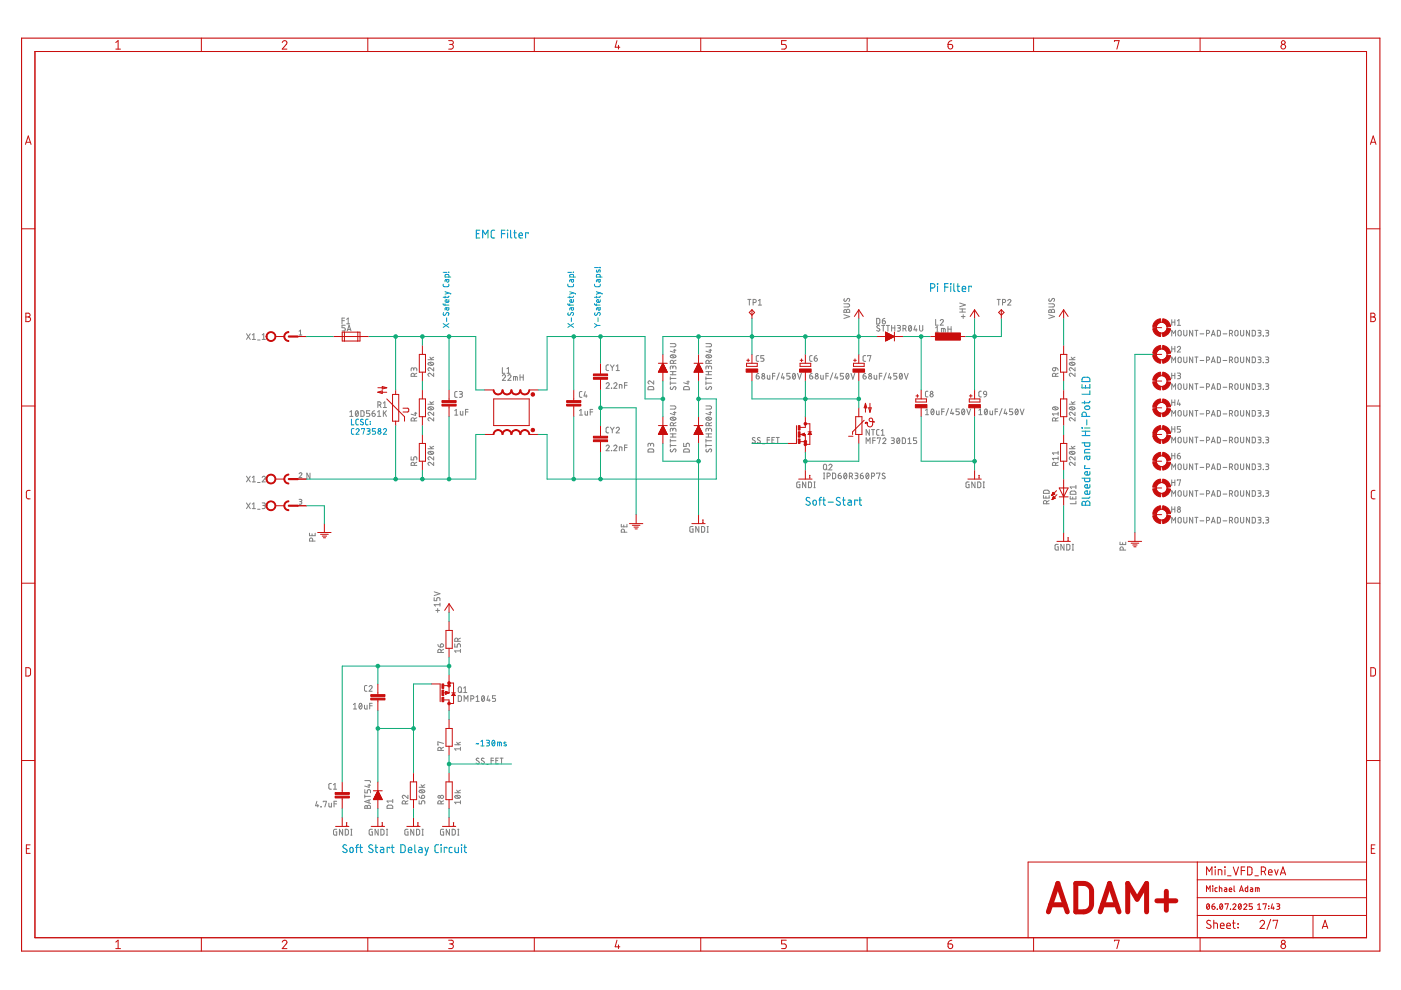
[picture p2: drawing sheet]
<svg xmlns="http://www.w3.org/2000/svg" width="297mm" height="210mm" viewBox="0 0 297 210" stroke-linecap="round" stroke-linejoin="round" font-family="sans-serif">
<g fill="none" stroke="#0696d7" stroke-width=".21">
<path d="M94 57.7h.8M94.7 59.3v.4l.2 .1 .2-.1 .1-.4h-.6l-.2 .1v.4M95.2 57.7h.1M95.2 58.7l-.1-.5-.7 .1v.4h1.2M120.4 57.7h.8M121.1 59.3l.1 .4 .2 .1 .2-.1v-.4h-.6l-.2 .1v.4M121.5 57.7h.1M121.6 58.7l-.1-.5-.7 .1v.4h1.2M126 56.7h.9M126.5 57.3l-.1 .3 .2 .1 .4-.5h.2v.5M126.8 59.3l.1 .5 .3-.1 .1-.4h-.6l-.2 .1-.1 .4M127.3 56.7h.1"/>
<path d="M127.3 58.7l-.1-.5-.7 .1-.1 .4h1.3M94 64.4l.1 .3h1.1M94 60.2v.4l.2 .2h.8l.2-.6M94 68.6l1.2 .8M94 66.3a.3 .3 0 0 0 0 .4 .3 .3 0 0 0 .4 0l.3-.3a.33 .33 0 0 1 .5 0 .33 .33 0 0 1-.2 .5M94.4 62.8v.4M94.4 64.4v.4M94.4 61.8l1.2 .5v.1M94.7 65.3v.4h.4l.1-.4h-.6l-.2 .1v.3M94.7 67.4v.8M95.2 63.5l-.1 .6h-.5a.29 .29 0 0 1-.2-.4 .29 .29 0 0 1 .4-.2v.6M95.2 62.8l-.1 .2h-1.1"/>
<path d="M95.2 68.6l-1.2 .8M95.2 62.1l-.8 .3M120.4 64.4l.2 .3h1M120.4 60.2v.4l.2 .2h.8l.2-.6M120.4 68.6l1.2 .8M120.5 66.3a.3 .3 0 0 0-.1 .4 .3 .3 0 0 0 .5 0l.2-.3a.33 .33 0 0 1 .5 0 .33 .33 0 0 1-.2 .5M120.8 62.8v.4M120.8 64.4v.4M120.8 61.8l1.2 .5v.1M121.1 65.3l.1 .4h.4v-.4h-.6l-.2 .1v.3M121.1 67.4v.8M121.6 63.5v.5l-.5 .1a.29 .29 0 0 1-.3-.4 .29 .29 0 0 1 .4-.2v.6"/>
<path d="M121.6 62.8l-.1 .2h-1.1M121.6 68.6l-1.2 .8M121.6 62.1l-.8 .3M126 64.4l.3 .3h1M126 60.2l.1 .4 .2 .2h.8l.2-.6M126 68.6l.6 .4M126.2 66.3a.3 .3 0 0 0-.1 .4 .3 .3 0 0 0 .5 0l.2-.3a.33 .33 0 0 1 .5 0 .33 .33 0 0 1-.2 .5M126.4 62.8v.4M126.4 64.4v.4M126.4 61.8l1.3 .5v.1M126.6 69l-.6 .4M126.6 69h.7"/>
<path d="M126.8 65.3l.1 .5 .3-.1 .1-.4h-.6l-.2 .1-.1 .3M126.8 67.4v.8M127.3 63.5l-.1 .5-.5 .1a.29 .29 0 0 1-.2-.4 .29 .29 0 0 1 .4-.2v.6M127.3 62.8l-.1 .2h-1.2M127.3 62.1l-.9 .3M74.5 88.9v1.2h.5M75 90.9h-.4l-.1 .2 .1 .9 .4 .1M75.5 91.1a.33 .33 0 0 1 .4-.2 .33 .33 0 0 1 .2 .5l-.6 .7h.6M76 88.9h-.4l-.1 .3v.7l.5 .2M76.6 91v-.1h.7l-.3 1.2M77 89a.3 .3 0 0 0-.5-.1 .3 .3 0 0 0 .1 .5l.3 .2a.33 .33 0 0 1 0 .5 .33 .33 0 0 1-.5-.2M77.8 90.9h.5l.2 .2-.2 .3h-.4"/>
<path d="M78.1 88.9h-.4l-.2 .3v.7l.6 .2M78.1 91.4l.4 .3-.1 .2-.6 .2M78.5 89.4h.1M78.5 89.9h.1M79.6 90.9h-.6v.5h.4a.34 .34 0 0 1 .2 .3 .34 .34 0 0 1-.2 .4h-.4M81.3 91.1a.33 .33 0 0 1 .4-.2 .33 .33 0 0 1 .2 .5l-.6 .7h.7M101.5 157.6l-.6 .2M102 157.2l.3-.2v1.2M102 158.2h.6M103.1 157h.4l.3 .2-.1 .2-.4 .1M103.5 157.5l.3 .3-.1 .2-.6 .2M104.4 157h.2a.71 .71 0 0 1 0 1.2 .77 .77 0 0 1-.2-1.2z"/>
<path d="M104.9 157.2l-.5 .7M105.5 158.2v-.8l.8 .1v.7M105.9 157.4v.8M107.3 157.4h-.4l-.1 .1 .5 .4 .1 .2h-.6"/>
<circle cx="80.5" cy="91.7" r=".34"/>
<circle cx="80.5" cy="91.1" r=".27"/>
</g>
<g fill="none" stroke="#0696d7" stroke-width=".23">
<path d="M101 49.6h.6M101.7 48.8h-.7v1.7h.7M102.3 50.5v-1.7l.6 .9 .6-.9v1.7M104.9 48.8h-.5l-.3 .4 .1 1 .2 .2 .5 .1M106.3 49.6h.8M107.1 48.8h-.8v1.7M107.6 48.8l.1 .1zM107.6 49.4v1.1M108.2 48.8v1.4l.3 .3M108.9 49.4h.6M109.1 48.8v1.5l.4 .2M110 49.9h.8a.38 .38 0 0 0-.3-.5 .38 .38 0 0 0-.5 .3l.1 .7 .7 .1"/>
<path d="M112 49.6v-.2h-.6v1.1M197.3 61.1h.5a.47 .47 0 0 0 .4-.5 .47 .47 0 0 0-.4-.5h-.5v1.7M198.7 60.1l.1 .1zM198.8 60.7v1.1M200.3 60.9h.7M201 60.1h-.7v1.7M201.5 60.1l.1 .1zM201.6 60.7v1.1M202.2 60.1v1.4l.3 .3M202.9 60.7h.6M203.1 60.1v1.5l.4 .2M204 61.3h.7a.39 .39 0 0 0-.2-.6 .39 .39 0 0 0-.5 .4l.1 .6 .6 .1"/>
<path d="M206 60.9v-.2h-.6v1.1M229.4 93.9h1.7v.6l-.3 .1h-.7l-.1-.1v-.6M229.4 81.5v.8h1.7v-.8M229.4 90.7l.1 .1zM229.4 92.4h1.7M229.4 91.4h1.7M229.6 80.1l1.2-.1 .2 .3 .1 .6h-1.7zM230 85v.6M230 90.7h1.1M230.1 86.2l.6-.1a.37 .37 0 0 1 .4 .4 .37 .37 0 0 1-.4 .3l-.6-.1zM230.1 81.7v.6M230.1 91.4v1"/>
<path d="M230.1 98.8h-.1v.5h1.1M230.3 88.3v-.5a.47 .47 0 0 0-.4-.4 .47 .47 0 0 0-.5 .4v.5h1.7M230.4 96.7l.1 .7 .3 .1 .2-.2 .1-.6h-.9l-.2 .2v.5M230.4 89v1.1M231.1 100l-.1 .6-.7 .1a.39 .39 0 0 1-.3-.5 .39 .39 0 0 1 .5-.2v.7M231.1 95.3h-.9l-.2 .3v.4h1.1M231.1 85l-.2 .4h-1.5M231.1 82.8v.8h-1.7M171.7 105.6a.42 .42 0 0 0-.6-.1 .42 .42 0 0 0-.1 .6l.6 .3a.39 .39 0 0 1 .1 .6 .39 .39 0 0 1-.5 .1l-.3-.2M172.5 106.1h.5l.1 .6a.37 .37 0 0 1-.4 .4 .37 .37 0 0 1-.3-.4zM173.6 106h.6M174.2 105.5l-.4 .1v1.5"/>
<path d="M174.5 106h.5M174.6 105.5l.1 1.5 .3 .1M175.6 106.5h1.1M178.1 105.6l-.4-.1-.3 .1-.1 .2 .2 .4 .5 .2a.45 .45 0 0 1 0 .7 .45 .45 0 0 1-.7-.2M178.6 106h.6M178.8 105.5l.1 1.5 .3 .1M179.8 106l.7 .2v.9l-.7-.1v-.4l.7-.1M181.8 106.2v-.2h-.6v1.1M182.1 106h.6M182.3 105.5v1.5l.4 .1M229.4 101.4h1.7v.6l-.3 .1h-.8v-.7M229.5 106.4l.4-.1 .2 .4a.47 .47 0 0 1 .5-.5 .47 .47 0 0 1 .5 .5v.4h-1.7z"/>
<path d="M230.1 106.7v.4M231.1 105.3l-.3 .3h-1.4M231.1 104.1l-.1 .6-.7 .1a.39 .39 0 0 1-.3-.5 .39 .39 0 0 1 .5-.2v.7M231.1 102.7l-.1 .7-.7 .1a.39 .39 0 0 1-.3-.5 .39 .39 0 0 1 .5-.3v.8M73.5 179.2a.43 .43 0 0 0-.6-.1 .43 .43 0 0 0-.1 .6l.6 .4a.41 .41 0 0 1 .1 .6 .41 .41 0 0 1-.7 0l-.1-.2M74.3 179.8h.5l.1 .6a.36 .36 0 0 1-.4 .4 .36 .36 0 0 1-.3-.4zM75.4 179.7h.6M76 179.1l-.4 .2v1.5M76.3 179.7h.5M76.4 179.1l.1 1.5 .3 .2M79 179.2a.43 .43 0 0 0-.6-.1 .43 .43 0 0 0-.1 .6l.6 .4a.41 .41 0 0 1 .1 .6 .41 .41 0 0 1-.7 0l-.2-.2M79.5 179.7h.6"/>
<path d="M79.7 179.1v1.5l.4 .2M80.7 179.7h.5l.2 .2v.9l-.6-.1-.2-.2 .1-.3 .7-.1M82.6 179.9v-.2h-.5v1.1M83 179.7h.5M83.2 179.1v1.5l.3 .2M85 179.1h.6l.3 .3v.9l-.3 .4-.6 .1zM87.9 179.1v1.4l.3 .3M88.8 179.7h.5l.2 .2v.9l-.6-.1-.1-.2v-.3l.7-.1M90.1 179.7l.4 1.1M90.8 179.7l-.5 1.6h-.2M93 179.1h-.5l-.3 .4v1.1l.3 .1 .5 .1M93.5 179.1l.1 .1z"/>
<path d="M93.5 179.7v1.1M94.7 179.9v-.2h-.5v1.1M95.9 179.7h-.5l-.2 .2 .1 .8 .6 .1M96.5 179.7v.9l.2 .2h.5v-1.1M97.8 179.1l.1 .1zM97.9 179.7v1.1M98.4 179.7h.5M98.5 179.1l.1 1.5 .3 .2M86.6 180.2h.7a.39 .39 0 0 0-.2-.5 .39 .39 0 0 0-.5 .3l.1 .7 .6 .1"/>
</g>
<g fill="none" stroke="#808080" stroke-width=".21">
<path d="M52.3 70.8l.8 1.2M53.1 70.8l-.8 1.2M53.5 71l.3-.2v1.2M53.5 72h.7M54.6 72.1h.5M55.6 72h.7M55.6 71l.3-.2v1.2M63.4 70.2l.3-.2v1M63.4 71h.6M72.5 68h.5M73 67.4h-.5v1.3M73.2 69h-.7v.5h.4a.34 .34 0 0 1 .3 .3 .34 .34 0 0 1-.3 .4h-.4"/>
<path d="M73.5 67.7l.3-.3v1.3M73.5 68.7h.6M73.6 70.2l.4-1.2 .4 1.2M73.7 69.9h.6M87.7 78.3l.3-.3h.2l.2 .6M87.7 78.5l-.1-.5h-.2l-.2 .2v.4M87.8 79.8v-.5l-.2-.2-.3 .1-.1 .6h1.2M88.4 79.1l-.6 .3M90.7 76.3h1.2M90.8 77a.67 .67 0 0 1 1.1 .2 .66 .66 0 0 1-1.1-.2zM91 76.9l.7 .5M91.1 75.7l.4 .6"/>
<path d="M91.9 79.1v.7l-.7-.7a.34 .34 0 0 0-.5 .3 .34 .34 0 0 0 .3 .4M91.9 78v.6l-.6-.5a.33 .33 0 0 0-.6 .1 .33 .33 0 0 0 .3 .4M91.9 75.7l-.5 .3M106.5 79.7a.33 .33 0 0 1 .5-.3 .33 .33 0 0 1 .1 .6l-.6 .6h.7M106.5 77.9v1.2h.5M107.5 79.1h.6M107.5 78.2l.3-.3v1.2M107.7 79.7a.33 .33 0 0 1 .4-.3 .33 .33 0 0 1 .1 .6l-.5 .6h.7M109.3 79.8v.8M110.3 79.4v1.2M110.3 80h.6M110.9 79.4v1.2"/>
<path d="M129.1 77.4h-.4l-.2 .2v.8l.6 .2M129.4 77.4l.4 .5M129.8 77.9v.7M130.2 77.4l-.4 .5M130.6 78.6h.7M130.6 77.6l.4-.2v1.2M142.1 72.9h1l.2 .2-.2 .4h-1M142.1 79.9v.7M142.1 79.5h1.2M142.1 78.8h1.2M142.2 75.4a.68 .68 0 0 1 1.1 .2 .66 .66 0 0 1-1.2-.1zM142.4 75.3l.6 .5"/>
<path d="M142.6 77.9l.3-.3 .3 .1 .1 .6M142.6 78.1v-.4l-.3-.1-.2 .1v.6M142.6 78.8v.7M142.8 77l-.2-.5-.2-.1-.3 .2v.4h1.2M142.8 74.3h.5M143 74.1v.6l-.9-.2M143.3 76.4l-.5 .2M149.7 72.9h1l.2 .2-.2 .4h-1M149.7 79.5h1.2M149.7 78.8h1.2M149.7 79.9v.7M149.7 75.4a.68 .68 0 0 1 1.2 .2 .66 .66 0 0 1-1.2-.1z"/>
<path d="M149.9 75.3l.7 .5M150.2 77.9l.3-.3 .2 .1 .2 .6M150.2 78.1v-.4l-.3-.1-.2 .1v.6M150.2 78.8v.7M150.3 77l-.1-.5-.3-.1-.2 .2v.4h1.2M150.3 74.3h.6M150.6 74.1v.6l-.9-.2M150.9 76.4l-.6 .2M158.5 63.5h.7M158.9 63.5v1.2M159.7 64.2l.6-.2v-.4l-.6-.1v1.2M160.3 79.7h.4a.34 .34 0 0 1 .3 .4 .34 .34 0 0 1-.3 .3 .34 .34 0 0 1-.4-.3z"/>
<path d="M160.8 63.8l.3-.3v1.2M160.8 64.7h.7M160.9 79.2l-.4 .1-.2 .4M160.9 75.4h-.4l-.2 .3 .1 .8 .5 .1M162 75.4h-.7v.5h.4a.35 .35 0 0 1 .3 .4 .35 .35 0 0 1-.3 .3h-.4M162.7 79.6v.7l.2 .1h.3v-.8M163.8 79.7h.5M164.3 79.2h-.5v1.2M165.2 79l-.5 1.5M165.9 79.2l-.2 .9h.6M166.1 79.8v.6M167.5 79.2h-.7v.5h.4a.34 .34 0 0 1 .3 .4 .34 .34 0 0 1-.3 .3h-.4"/>
<path d="M168.1 79.2h.1a.62 .62 0 0 1 .5 .6 .62 .62 0 0 1-.5 .6l-.2-.6zM168.6 79.4l-.5 .7M169.1 79.2l.4 1.2 .4-1.2M171.7 79.7h.4a.34 .34 0 0 1 .2 .4 .34 .34 0 0 1-.3 .3 .34 .34 0 0 1-.3-.3zM172.2 79.2l-.4 .1-.1 .4M172.2 75.4h-.4l-.1 .3v.7l.5 .2M172.6 75.9h.4a.34 .34 0 0 1 .3 .4 .34 .34 0 0 1-.3 .3 .34 .34 0 0 1-.4-.3zM173.2 75.4a.51 .51 0 0 0-.6 .5M174 79.6v.7l.2 .1h.3v-.8M175.1 79.7h.5M175.6 79.2h-.5v1.2M176.6 79l-.6 1.5"/>
<path d="M177.3 79.2l-.3 .9h.7M177.5 79.8v.6M178.8 79.2h-.6v.5h.4a.34 .34 0 0 1 .2 .4 .34 .34 0 0 1-.2 .3h-.4M178.9 64.4h.9l.3 .3-.1 .4h-1.1M178.9 66.7l1.2 .4-1.2 .4M179 65.7l.3-.1 .2 .3 .2-.3h.3l.1 .6h-1.2zM179 63.3l-.1 .4 .3 .2 .4-.5a.3 .3 0 0 1 .5 0 .3 .3 0 0 1 0 .4l-.1 .1M179.5 65.9v.3M179.5 79.2h.1a.62 .62 0 0 1 .4 .6 .62 .62 0 0 1-.4 .6l-.3-.6zM179.9 79.4l-.5 .7M180.4 79.2l.4 1.2 .4-1.2M183 79.7h.4a.34 .34 0 0 1 .3 .4 .34 .34 0 0 1-.4 .3 .34 .34 0 0 1-.3-.3z"/>
<path d="M183.5 79.2l-.3 .1-.2 .4M183.5 75.4h-.4l-.1 .3v.7l.5 .2M184 75.5v-.1h.6l-.3 1.2M185.3 79.6v.6l.2 .2h.4v-.8M185.9 67.5h.4l.2 .2v.8l-.2 .2h-.4zM186.4 79.7h.6M186.5 69.1a.3 .3 0 0 0-.5 0 .3 .3 0 0 0 0 .4l.4 .2a.33 .33 0 0 1 0 .5 .33 .33 0 0 1-.5-.2M186.9 69h.7M187 79.2h-.6v1.2M187.1 68h.4a.34 .34 0 0 1 .2 .4 .34 .34 0 0 1-.3 .3 .34 .34 0 0 1-.3-.3zM187.3 69v1.2M187.6 67.5a.51 .51 0 0 0-.5 .5"/>
<path d="M187.9 79l-.5 1.5M187.9 69h.7M188.3 69v1.2M188.6 79.2l-.3 .9h.7M188.8 79.8v.6M189 69v1.2M189 69.5h.7M189.7 69v1.2M190.2 79.2h-.7v.5h.4a.35 .35 0 0 1 .3 .4 .35 .35 0 0 1-.3 .3h-.4M190.2 69h.6l.1 .2-.1 .3h-.4M190.6 69.5l.2 .2v.4l-.6 .1M190.8 79.2h.2a.67 .67 0 0 1 .3 .6 .67 .67 0 0 1-.4 .6l-.2-.6z"/>
<path d="M191.3 79.4l-.6 .7M191.5 69.7l.5-.1v-.5l-.5-.1v1.2M191.7 79.2l.5 1.2 .4-1.2M191.9 69.7l.2 .5M192.8 69.1l.2-.1a.66 .66 0 0 1 .3 .6 .66 .66 0 0 1-.5 .6l-.2-.6zM193.2 69.3l-.5 .6M194 69l-.2 .9h.6M194.2 69.7v.5M195 69v.9l.2 .3 .4-.2v-1M198.4 67.7v1.2h.5M198.4 69.5l.3-.3v1.2M198.4 70.4h.7"/>
<path d="M199.3 68a.33 .33 0 0 1 .5-.3 .33 .33 0 0 1 .1 .6l-.6 .6h.7M199.6 70.4v-.8l.7 .1 .1 .7M200 69.6v.8M201 69.2v1.2M201 69.8h.7M201.7 69.2v1.2M203.5 66.2h1.2M203.5 65.5h1.2M203.5 64.2l1.2 .4-1.2 .4M203.8 67.1h.8M204 65.5v.7M204.2 66.7v.8"/>
<path d="M211.4 63.5h.7M211.8 63.5v1.2M212.6 64.2l.5-.2v-.4l-.5-.1v1.2M213.7 63.8a.33 .33 0 0 1 .4-.3 .33 .33 0 0 1 .1 .5l-.5 .7h.6M222.4 64.4h.8l.4 .3-.2 .4h-1M222.4 66.7l1.2 .4-1.2 .4M222.5 65.7l.2-.1 .2 .3 .3-.3h.3l.1 .6h-1.2zM222.5 63.3l-.1 .4 .2 .2 .5-.5a.3 .3 0 0 1 .4 0 .3 .3 0 0 1 0 .4l-.1 .1M222.9 65.9v.3M223.2 78.1l.6-.1v.4a.34 .34 0 0 1-.5 .2 .34 .34 0 0 1-.1-.5zM223.8 79.8l-.1-.6h-.4l-.2 .6h1.2M223.8 78l.3 .1 .2 .4"/>
<path d="M224.3 79.1l-.5 .3M226.7 76.3h1.2M226.8 77a.68 .68 0 0 1 1.1 .2 .66 .66 0 0 1-1.2-.2zM227 76.9l.6 .5M227.1 75.7l.4 .6M227.9 79.1v.7l-.7-.6a.33 .33 0 0 0-.5 .1 .33 .33 0 0 0 .3 .5M227.9 78v.6l-.7-.5a.33 .33 0 0 0-.5 .1 .33 .33 0 0 0 .3 .4M227.9 75.7l-.5 .3M248.4 67.8v1.2M248.4 71.2v-1.2l.4 .7 .4-.7v1.2M248.4 73.4v1.2M248.4 76.9v-1.2l.4 .7 .4-.7v1.2"/>
<path d="M248.4 79.1v1.2M248.4 68.3h.7M248.4 74h.7M248.4 79.6h.7M249.1 67.8v1.2M249.1 73.4v1.2M249.1 79.1v1.2M249.6 73.7a.33 .33 0 0 1 .5-.3 .33 .33 0 0 1 .1 .6l-.6 .6h.7M249.6 79.1h.5l.2 .2-.2 .3h-.3M249.6 69h.7M249.6 68l.4-.2v1.2M249.9 70.1l.3-.1 .2 .4v.7l-.2 .1h-.3l-.1-.3z"/>
<path d="M249.9 75.8l.3-.1 .2 .3v.6l-.2 .3-.3-.1-.1-.2zM250 79.6l.2 .2v.4l-.6 .1M251 70v1.1l.2 .1 .4-.1 .1-1.1M251 75.7v1l.2 .2 .4-.2 .1-1M252.9 70v1.2l-.7-1.2v1.2M252.9 75.7v1.2l-.7-1.2v1.2M253.3 70h.7M253.3 75.7h.7M253.7 70v1.2M253.7 75.7v1.2M254.4 70.8h.8M254.4 76.4h.8"/>
<path d="M255.8 70.7l.6-.1v-.4l-.6-.2v1.2M255.8 76.4l.6-.2v-.4l-.6-.1v1.2M256.8 71.2l.4-1.2 .4 1.2M256.8 76.9l.4-1.2 .4 1.2M256.9 70.9h.6M256.9 76.6h.6M258.1 70l.5 .1 .1 .1v.8l-.1 .2h-.5zM258.1 75.7h.3l.3 .2v.8l-.1 .2h-.5zM259.3 70.8h.8M259.3 76.4h.8M260.7 70.7l.6-.1v-.3l-.1-.2-.5-.1v1.2M260.7 76.4l.6-.2v-.4l-.6-.1v1.2"/>
<path d="M261.1 70.7l.2 .5M261.1 76.4l.2 .5M261.9 70.1l.3-.1 .3 .2v.9l-.3 .1h-.3l-.1-.3zM261.9 75.8l.3-.1 .3 .2v.8l-.3 .2-.3-.1-.1-.2zM263 70v.9l.3 .3 .4-.1v-1.1M263 75.7v.9l.3 .3 .4-.2v-1M264.9 70v1.2l-.6-1.2v1.2M264.9 75.7v1.2l-.6-1.2v1.2M265.5 70l.5 .1 .1 .1v.8l-.1 .2h-.5zM265.5 75.7l.6 .2v.8l-.1 .2h-.5zM266.7 70l.5 .1 .2 .2-.2 .2-.4 .1M266.7 75.7h.4l.3 .2-.1 .2-.5 .1"/>
<path d="M267 70.6l.4 .2-.1 .3-.6 .1M267 76.2l.4 .3-.1 .3-.6 .1M267.8 71.2h.1M267.8 76.8h.1M268.3 70l.5 .1 .2 .2-.2 .2-.3 .1M268.3 75.7h.4l.3 .2-.1 .2-.4 .1M268.7 70.6l.3 .2-.1 .3-.6 .1M268.7 76.2l.3 .3-.1 .3-.6 .1M74.2 87.4l.3-.3v1.2M74.2 88.3h.6M75.5 87.2l.2-.1a.73 .73 0 0 1 0 1.2 .75 .75 0 0 1-.2-1.1zM75.9 87.4l-.5 .6"/>
<path d="M76.5 87.1h.5l.2 .2v.8l-.2 .2h-.5zM78.4 87.1h-.7v.5h.4a.33 .33 0 0 1 .3 .4 .33 .33 0 0 1-.3 .3h-.4M78.9 87.6h.4a.33 .33 0 0 1 .3 .4 .33 .33 0 0 1-.4 .3 .33 .33 0 0 1-.3-.3zM79.4 87.1l-.3 .1-.2 .4M80.1 88.3h.6M80.1 87.4l.3-.3v1.2M80.1 85.9l.6-.2v-.4l-.6-.1v1.2M80.5 85.9l.3 .5M81.3 87.1v1.2M81.3 85.5l.3-.3v1.2M81.3 86.4h.6M81.5 87.5l.4 .8"/>
<path d="M81.9 87.1l-.6 .7M87.2 96.9v.6h.5v-.4a.34 .34 0 0 1 .3-.2 .34 .34 0 0 1 .4 .2v.4M87.8 89.2v-.4l-.2-.2h-.3l-.1 .6h1.2M87.8 98.7v-.5l-.2-.2-.3 .1-.1 .6h1.2M87.8 87.6h.6M88.1 87.4v.7l-.9-.3M88.4 88.6l-.6 .2M88.4 98l-.6 .3M90.7 85.7h1.2M90.7 95.1h1.2M90.8 86.4a.67 .67 0 0 1 1.1 .3 .66 .66 0 0 1-1.1-.2zM90.8 95.8a.67 .67 0 0 1 1.1 .3 .66 .66 0 0 1-1.1-.2z"/>
<path d="M91 86.3l.7 .5M91 95.8l.7 .5M91.1 85.2l.4 .5M91.1 94.6l.4 .5M91.9 88.6v.6l-.6-.5a.33 .33 0 0 0-.6 .1 .33 .33 0 0 0 .3 .4M91.9 87.4v.7l-.6-.6a.33 .33 0 0 0-.6 .1 .33 .33 0 0 0 .3 .5M91.9 98v.7l-.6-.6a.33 .33 0 0 0-.6 .1 .33 .33 0 0 0 .3 .5M91.9 96.8v.7l-.6-.6a.33 .33 0 0 0-.6 .2 .33 .33 0 0 0 .3 .4M91.9 85.2l-.5 .3M91.9 94.6l-.5 .3M96.4 87.1l.3-.3v1.2M96.4 88h.7"/>
<path d="M96.9 83l-.4 .1-.1 .2 .1 .9h.4M97.4 83h.4l.2 .2-.1 .3-.4 .1M97.6 87.2v.7l.2 .1h.3v-.8M97.7 83.6l.3 .2v.3l-.6 .1M98.7 87.3h.5M99.2 86.8h-.5v1.2M108.9 80.6v-.8l.7 .1 .1 .7M122.9 88h.6M122.9 87.1l.3-.3v1.2M123.4 83l-.4 .1-.1 .2v.9h.5M124 87.2l.1 .7 .1 .1h.4v-.8M124.1 83l-.3 1h.7"/>
<path d="M124.3 83.7v.5M125.1 87.3h.6M125.7 86.8h-.6v1.2M128.5 81.4a.33 .33 0 0 1 .5-.3 .33 .33 0 0 1 .1 .6l-.6 .6h.7M128.5 94.6a.33 .33 0 0 1 .5-.2 .33 .33 0 0 1 .1 .5l-.6 .7h.7M129.1 90.6h-.4l-.2 .2v.8l.6 .2M129.4 90.6l.4 .5M129.6 82.3h.1M129.6 95.5h.1M129.8 91.1v.7M130.1 81.4a.33 .33 0 0 1 .5-.3 .33 .33 0 0 1 .1 .6l-.6 .6h.7M130.1 94.6a.33 .33 0 0 1 .5-.2 .33 .33 0 0 1 .1 .5l-.6 .7h.7"/>
<path d="M130.2 90.6l-.4 .5M130.6 90.8a.33 .33 0 0 1 .5-.2 .33 .33 0 0 1 .1 .5l-.6 .7h.7M131.3 82.3v-.8l.5 .1 .1 .7M131.3 95.6v-.8l.5 .1 .1 .7M132.4 81.7h.6M132.4 94.9h.6M133 81.1h-.6v1.2M133 94.4h-.6v1.2M137.5 95.3l.9-.1 .2 .2v.4h-1.2zM137.5 82.1l.9-.1 .2 .2v.4h-1.2zM137.9 94.3l.1-.3h.5l.1 .7M137.9 94.5v-.4l-.3-.1-.2 .1v.6"/>
<path d="M138.6 80.8v.6l-.7-.5a.33 .33 0 0 0-.5 .1 .33 .33 0 0 0 .2 .4M142.1 86.1h.9l.3 .2-.2 .4h-1M142.1 94.5h1.2M142.1 80.9v.7M142.1 93.1v.7M142.1 94.1v.7M142.1 93.5h1.2M142.1 92.7h1.2M142.1 92h1.2M142.1 81.2h1.2M142.1 80.2h1.2M142.2 88.6a.68 .68 0 0 1 1.1 .3 .66 .66 0 0 1-.7 .2 .66 .66 0 0 1-.5-.4z"/>
<path d="M142.2 95.2l-.1 .5 .3 .1 .4-.5a.3 .3 0 0 1 .5 0 .3 .3 0 0 1-.1 .4v.1M142.2 82a.3 .3 0 0 0-.1 .5 .3 .3 0 0 0 .5 0l.2-.4a.33 .33 0 0 1 .5 0 .33 .33 0 0 1-.1 .5M142.4 88.5l.6 .5M142.6 91.1l.3-.3 .3 .1 .1 .6M142.6 91.3v-.3l-.3-.2-.2 .2v.5M142.6 92v.7M142.8 90.3l-.2-.6h-.4l-.1 .6h1.2M142.8 87.5h.5M143 87.3v.6l-.9-.2M143.3 89.6l-.5 .3M144.9 94v.7h.6v-.5a.35 .35 0 0 1 .3-.2 .35 .35 0 0 1 .4 .2v.5M145 95.3l.9-.1 .2 .2 .1 .4h-1.3z"/>
<path d="M145 82.1l.9-.1 .3 .6h-1.3zM145.6 81h.6M145.9 80.8v.6l-1-.2M149.7 86.1h.8l.4 .2-.2 .4h-1M149.7 94.5h1.2M149.7 93.5h1.2M149.7 92.7h1.2M149.7 92h1.2M149.7 81.2h1.2M149.7 80.2h1.2M149.7 80.9v.7M149.7 93.1v.7"/>
<path d="M149.7 94.1v.7M149.7 88.6a.68 .68 0 0 1 1.2 .3 .66 .66 0 0 1-.7 .2 .66 .66 0 0 1-.5-.4zM149.8 95.2l-.1 .5 .2 .1 .5-.5a.3 .3 0 0 1 .4 0 .3 .3 0 0 1 0 .4l-.1 .1M149.8 82a.3 .3 0 0 0-.1 .5 .3 .3 0 0 0 .5 0l.2-.4a.33 .33 0 0 1 .5 0 .33 .33 0 0 1-.2 .5M149.9 88.5l.7 .5M150.2 91.1l.1-.2h.4l.2 .6M150.2 91.3v-.3l-.3-.2-.2 .2v.5M150.2 92v.7M150.3 90.3l-.1-.6h-.4l-.1 .6h1.2M150.3 87.5h.6M150.6 87.3v.6l-.9-.2M150.9 89.6l-.6 .3"/>
<path d="M160.1 92.9a.3 .3 0 0 0-.5-.1 .3 .3 0 0 0 0 .5l.4 .2a.3 .3 0 0 1 0 .4 .3 .3 0 0 1-.4 0l-.1-.1M161.2 92.9l-.4-.1-.2 .2 .5 .5a.3 .3 0 0 1 0 .4 .3 .3 0 0 1-.4 0l-.1-.1M161.6 94.1h.6M162.7 93.3h.5M163.2 92.8h-.5v1.2M163.7 93.3h.4M164.2 92.8h-.5v1.2h.5M164.5 92.8h.7M164.9 92.8v1.2M174.7 98.5l.3-.1 .3 .3-.1 .7-.2 .2-.3-.1-.1-.2zM175.1 99.4l.3 .2M175.7 98.7a.33 .33 0 0 1 .5-.3 .33 .33 0 0 1 .1 .6l-.6 .6h.7"/>
<path d="M183.6 94v-1.2l.4 .7 .5-.7v1.2M184.3 91.1v1.2l-.7-1.2v1.2M184.8 91.1h.6M185 93.4h.6M185.1 91.1v1.2M185.6 92.8h-.6v1.2M186 93v-.2h.7l-.4 1.2M186.4 91.1h-.4l-.1 .2v.9l.5 .1M186.8 92.3h.7M186.8 91.3l.4-.2v1.2M187.2 93.1a.33 .33 0 0 1 .4-.2 .33 .33 0 0 1 .1 .5l-.5 .6h.6M189 92.8h.4l.2 .2-.1 .4h-.4"/>
<path d="M189.3 93.4l.3 .2-.1 .3-.5 .1M190.3 92.9l.1-.1a.71 .71 0 0 1 0 1.2 .75 .75 0 0 1-.1-1.1zM190.7 93.1l-.5 .7M191.3 92.8l.7 .2v.9l-.2 .1h-.5zM192.5 94h.7M192.5 93.1l.3-.3v1.2M194.4 92.8h-.7v.6h.4a.33 .33 0 0 1 .3 .3 .33 .33 0 0 1-.3 .3h-.4M196.2 87.9h.7M196.2 87l.4-.3v1.2M196.7 83h-.4l-.1 .2 .1 .9 .4 .1M197.5 86.8l.2-.1a.73 .73 0 0 1 0 1.2 .75 .75 0 0 1-.2-1.1zM198 87l-.6 .7"/>
<path d="M198.6 87.1v.7l.2 .1h.3v-.8M199.7 87.3h.5M200.2 86.7h-.5v1.2M201.1 86.6l-.5 1.5M201.8 86.7l-.3 1h.7M202 87.4v.5M203.4 86.7h-.7v.6h.4a.33 .33 0 0 1 .3 .3 .33 .33 0 0 1-.3 .3h-.4M204 86.8l.1-.1a.6 .6 0 0 1 .5 .6 .6 .6 0 0 1-.5 .6l-.2-.6zM204.5 87l-.6 .7M205 86.7l.4 1.2 .4-1.2M207.5 87l.4-.3v1.2M207.5 87.9h.7"/>
<path d="M208.1 83h-.4l-.2 .2 .1 .8 .5 .2M208.6 83h.5l.1 .6-.6-.1zM208.9 86.8v-.1a.6 .6 0 0 1 .5 .6 .6 .6 0 0 1-.5 .6l-.2-.6zM209.2 83.6l-.1 .3-.5 .3M209.3 87l-.5 .7M209.9 87.1v.7l.2 .1h.3v-.8M211 87.3h.5M211.5 86.7h-.5v1.2M212.4 86.6l-.5 1.5M213.1 86.7l-.2 1h.7M213.4 87.4v.5M214.7 86.7h-.6v.6h.4a.34 .34 0 0 1 .2 .3 .34 .34 0 0 1-.2 .3h-.4"/>
<path d="M215.4 86.8l.1-.1a.61 .61 0 0 1 .4 .6 .61 .61 0 0 1-.4 .6l-.3-.6zM215.8 87l-.5 .7M216.3 86.7l.4 1.2 .4-1.2M223.2 86.4a.67 .67 0 0 1 1.1 .3 .66 .66 0 0 1-1.1-.2zM223.4 86.3l.7 .5M223.8 89.2l-.1-.6h-.4l-.2 .6h1.2M223.8 98.7l-.1-.6h-.4l-.2 .6h1.2M224.3 87.4v.7M224.3 95.7v.7M224.3 96.9v.6M224.3 87.8h-1.2l.3 .3M224.3 88.6l-.5 .2"/>
<path d="M224.3 98l-.5 .3M224.3 97.2h-1.2l.3 .3M224.3 96h-1.2l.3 .4M226.7 85.7h1.2M226.7 95.1h1.2M226.8 86.4a.68 .68 0 0 1 1.1 .3 .66 .66 0 0 1-1.2-.2zM226.8 95.8a.68 .68 0 0 1 1.1 .3 .66 .66 0 0 1-1.2-.2zM227 86.3l.6 .5M227 95.8l.6 .5M227.1 85.2l.4 .5M227.1 94.6l.4 .5M227.9 88.6v.6l-.7-.5a.33 .33 0 0 0-.5 .1 .33 .33 0 0 0 .3 .4"/>
<path d="M227.9 87.4v.7l-.7-.6a.33 .33 0 0 0-.5 .1 .33 .33 0 0 0 .3 .5M227.9 98v.7l-.7-.6a.33 .33 0 0 0-.5 .1 .33 .33 0 0 0 .3 .5M227.9 96.8v.7l-.7-.6a.33 .33 0 0 0-.5 .1 .33 .33 0 0 0 .3 .5M227.9 85.2l-.5 .3M227.9 94.6l-.5 .3M248.4 82.6v-1.2l.4 .6 .4-.6v1.2M248.4 84.8v1.2M248.4 88.2v-1.2l.4 .7 .4-.7v1.2M248.4 90.4v1.2M248.4 93.9v-1.2l.4 .7 .4-.7v1.2M248.4 96.1v1.2M248.4 99.6v-1.2l.4 .6 .4-.6v1.2"/>
<path d="M248.4 85.3h.7M248.4 91h.7M248.4 96.6h.7M249.1 84.8v1.2M249.1 90.4v1.2M249.1 96.1v1.2M249.6 96.6h.4a.34 .34 0 0 1 .3 .4 .34 .34 0 0 1-.4 .3 .34 .34 0 0 1-.3-.3zM249.9 81.4h.3l.2 .3v.7l-.2 .2-.3-.1-.1-.3zM249.9 87.1l.3-.1 .2 .4v.7l-.2 .1h-.3l-.1-.3zM249.9 92.8l.3-.1 .2 .3v.7l-.2 .2-.3-.1-.1-.2zM249.9 98.4h.3l.2 .3v.7l-.2 .2-.3-.1-.1-.3zM249.9 84.8l-.3 .9h.7"/>
<path d="M250.1 85.4v.6M250.2 96.1l-.4 .1-.2 .4M250.3 90.4h-.7v.6h.4a.33 .33 0 0 1 .3 .3 .33 .33 0 0 1-.3 .3h-.4M251 81.4v1l.2 .2 .4-.2 .1-1M251 87v1.1l.2 .1 .4-.1 .1-1.1M251 92.7v1l.2 .2 .4-.2 .1-1M251 98.4v1l.2 .2 .4-.2 .1-1M252.9 81.4v1.2l-.7-1.2v1.2M252.9 87v1.2l-.7-1.2v1.2M252.9 92.7v1.2l-.7-1.2v1.2M252.9 98.4v1.2l-.7-1.2v1.2M253.3 81.4h.7"/>
<path d="M253.3 87h.7M253.3 92.7h.7M253.3 98.4h.7M253.7 81.4v1.2M253.7 87v1.2M253.7 92.7v1.2M253.7 98.4v1.2M254.4 93.4h.8M254.4 82.1h.8M254.4 87.8h.8M254.4 99.1h.8M255.8 82l.6-.1v-.4l-.6-.1v1.2"/>
<path d="M255.8 87.7l.6-.1v-.4l-.6-.2v1.2M255.8 93.4l.6-.2v-.4l-.6-.1v1.2M255.8 99l.6-.1v-.4l-.6-.1v1.2M256.8 82.6l.4-1.2 .4 1.2M256.8 88.2l.4-1.2 .4 1.2M256.8 93.9l.4-1.2 .4 1.2M256.8 99.6l.4-1.2 .4 1.2M256.9 82.3h.6M256.9 87.9h.6M256.9 93.6h.6M256.9 99.3h.6M258.1 81.4h.5l.1 .2v.8l-.1 .1-.5 .1z"/>
<path d="M258.1 87l.5 .1 .1 .1v.8l-.1 .2h-.5zM258.1 92.7h.5l.1 .2v.8l-.1 .2h-.5zM258.1 98.4h.5l.1 .2v.8l-.1 .1-.5 .1zM259.3 93.4h.8M259.3 82.1h.8M259.3 87.8h.8M259.3 99.1h.8M260.7 82l.6-.1v-.4l-.6-.1v1.2M260.7 87.7l.6-.1v-.3l-.1-.2-.5-.1v1.2M260.7 93.4l.6-.2v-.4l-.6-.1v1.2M260.7 99l.6-.1v-.3l-.1-.2h-.5v1.2M261.1 82l.2 .6"/>
<path d="M261.1 87.7l.2 .5M261.1 93.4l.2 .5M261.1 99l.2 .6M261.9 81.4h.3l.3 .2v.8l-.3 .2-.3-.1-.1-.3zM261.9 87.1l.3-.1 .3 .2v.9l-.3 .1h-.3l-.1-.3zM261.9 92.8l.3-.1 .3 .2v.8l-.3 .2-.3-.1-.1-.2zM261.9 98.4h.3l.3 .2v.8l-.3 .2-.3-.1-.1-.3zM263 81.4v.8l.3 .4 .4-.2v-1M263 87v.9l.3 .3 .4-.1v-1.1M263 92.7v.9l.3 .3 .4-.2v-1M263 98.4v.8l.3 .4 .4-.2v-1M264.9 81.4v1.2l-.6-1.2v1.2"/>
<path d="M264.9 87v1.2l-.6-1.2v1.2M264.9 92.7v1.2l-.6-1.2v1.2M264.9 98.4v1.2l-.6-1.2v1.2M265.5 81.4h.5l.1 .2v.8l-.1 .1-.5 .1zM265.5 87l.5 .1 .1 .1v.8l-.1 .2h-.5zM265.5 92.7h.5l.1 .2v.8l-.1 .2h-.5zM265.5 98.4h.5l.1 .2v.8l-.1 .1-.5 .1zM266.7 81.4h.5l.2 .2-.1 .2-.5 .1M266.7 87l.5 .1 .2 .1-.2 .3-.4 .1M266.7 92.7h.4l.3 .2-.1 .2-.5 .1M266.7 98.4h.5l.2 .2-.2 .3h-.4M267 81.9l.3 .1v.4l-.6 .2"/>
<path d="M267 87.6l.4 .2-.1 .3-.6 .1M267 93.2l.4 .3-.1 .3-.6 .1M267 98.9l.3 .1v.4l-.6 .2M267.8 82.5h.1M267.8 88.2h.1M267.8 93.8h.1M267.8 99.5h.1M268.3 81.4h.5l.2 .2-.2 .3h-.3M268.3 87l.5 .1 .2 .1-.2 .3-.3 .1M268.3 92.7h.4l.3 .2-.1 .2-.4 .1M268.3 98.4h.5l.2 .2-.2 .3h-.3M268.7 81.9l.2 .1v.4l-.6 .2"/>
<path d="M268.7 87.6l.3 .2-.1 .3-.6 .1M268.7 93.2l.3 .3-.1 .3-.6 .1M268.7 98.9l.2 .1v.4l-.6 .2M52.3 101l.8 1.2M52.3 106.6l.8 1.2M53.1 101l-.8 1.2M53.1 106.6l-.8 1.2M53.5 102.2h.7M53.5 101.2l.3-.2v1.2M53.5 106.9l.3-.3v1.2M53.5 107.8h.7M54.6 102.3h.5"/>
<path d="M54.6 108h.5M55.6 101.2a.33 .33 0 0 1 .4-.2 .33 .33 0 0 1 .2 .5l-.6 .7h.7M55.6 106.6l.5 .1 .2 .1-.2 .3-.4 .1M55.9 107.2l.3 .2v.3l-.6 .1M63.4 100.5a.29 .29 0 0 1 .4-.3 .29 .29 0 0 1 .1 .5l-.5 .6h.6M63.4 105.9h.4l.2 .2-.1 .2h-.4M63.7 106.3l.2 .1v.4l-.5 .1M65.6 113.1v.5h1.2v-.5M65.7 100.3v1.2l-.6-1.2v1.2M66.2 113.2v.4M66.3 114.7l-.1-.6h-.5l-.1 .6h1.2M131.7 111.2v.5h1.2v-.5"/>
<path d="M132.2 111.3v.4M132.4 112.8l-.1-.6h-.5l-.1 .6h1.2M146.9 111.6l-.6 .2v.8l.1 .2h.5v-.6h-.2M148.2 111.6v1.2l-.7-1.2v1.2M148.7 111.6l.5 .1 .2 .1v.8l-.2 .2h-.5zM149.9 112.8h.3M149.9 111.6h.3M150.1 111.6v1.2M169.6 102.2l-.6 .1-.1 .8 .2 .3h.5v-.7h-.2M170.8 102.2v1.2l-.6-1.2v1.2M171.4 102.2h.5l.1 .2v.8l-.1 .2h-.5zM172.6 103.4h.2"/>
<path d="M172.6 102.2h.2M172.7 102.2v1.2M174.6 101.5h.3M174.6 100.3h.3M174.7 100.3v1.2M175.4 101l.6-.1v-.3l-.1-.3h-.5v1.2M176.5 100.3h.5l.2 .2v.8l-.2 .2h-.5zM177.7 100.8h.4a.34 .34 0 0 1 .3 .4 .34 .34 0 0 1-.4 .3 .34 .34 0 0 1-.3-.3zM178.2 100.3l-.3 .2-.2 .3M179 100.4l.1-.1a.6 .6 0 0 1 .5 .6 .6 .6 0 0 1-.5 .6l-.2-.6zM179.5 100.6l-.6 .6M180.1 101l.6-.1v-.3l-.1-.3h-.5v1.2"/>
<path d="M180.5 101l.3 .5M181.3 100.3h.5l.1 .2-.1 .3h-.4M181.6 100.8l.2 .2 .1 .3-.2 .2h-.4M182.4 100.8h.4a.34 .34 0 0 1 .3 .4 .34 .34 0 0 1-.4 .3 .34 .34 0 0 1-.3-.3zM182.9 100.3a.51 .51 0 0 0-.5 .5M183.7 100.4l.1-.1a.61 .61 0 0 1 .4 .6 .61 .61 0 0 1-.4 .6l-.2-.6zM184.2 100.6l-.6 .6M184.8 101l.6-.1v-.3l-.1-.3h-.5v1.2M185.9 100.4v-.1h.7l-.4 1.2M187.6 100.4a.3 .3 0 0 0-.4 0 .3 .3 0 0 0 0 .4l.4 .2a.33 .33 0 0 1-.1 .5 .33 .33 0 0 1-.5-.2M205.5 102.2l-.7 .1v.8l.2 .3h.5v-.7h-.2M206.7 102.2v1.2l-.7-1.2v1.2"/>
<path d="M207.3 102.2h.5l.1 .2 .1 .7-.2 .3h-.5zM208.4 103.4h.3M208.4 102.2h.3M208.6 102.2v1.2M221.2 105.1v.5h1.2v-.5M221.3 104l.9-.1 .2 .2v.5h-1.2zM221.8 105.2v.4M221.9 106.8l-.1-.6h-.4l-.2 .6h1.2M222.4 106.1l-.5 .3M224.4 115.4l-.7 .1v.9l.2 .2h.5v-.6h-.2M225.6 115.4v1.2l-.7-1.2v1.2M226.2 115.4h.4l.2 .2v.8l-.2 .2h-.4z"/>
<path d="M226.9 105.3v.5h1.2v-.5M227 104.2l.9-.1 .2 .7h-1.2zM227.3 116.6h.3M227.3 115.4h.3M227.4 105.4v.4M227.5 115.4v1.2M228.1 106.3v.5h-1.2M228.1 102.9v.7M228.1 103.3h-1.2l.3 .3M237.5 114.9v.6h1.2v-.6M238 115.1v.4M238.1 116.6l-.1-.6h-.4l-.1 .6h1.2"/>
<path d="M248.4 101.7v1.3M248.4 105.2v-1.2l.4 .7 .4-.7v1.2M248.4 107.4v1.2M248.4 110.9v-1.2l.4 .7 .4-.7v1.2M248.4 102.3h.7M248.4 108h.7M249.1 101.7v1.3M249.1 107.4v1.2M249.6 101.9v-.2h.7l-.3 1.3M249.9 104.1l.3-.1 .2 .4v.7l-.2 .1h-.3l-.1-.3zM249.9 109.8l.3-.1 .2 .3v.7l-.2 .2-.3-.1-.1-.2zM251 104v1.1l.2 .1 .4-.1 .1-1.1"/>
<path d="M251 109.7v1l.2 .2 .4-.2 .1-1M252.9 104v1.2l-.7-1.2v1.2M252.9 109.7v1.2l-.7-1.2v1.2M253.3 104h.7M253.3 109.7h.7M253.7 104v1.2M253.7 109.7v1.2M254.4 104.8h.8M254.4 110.4h.8M255.8 104.7l.6-.1v-.4l-.6-.2v1.2M255.8 110.4l.6-.2v-.4l-.6-.1v1.2M256.8 105.2l.4-1.2 .4 1.2"/>
<path d="M256.8 110.9l.4-1.2 .4 1.2M256.9 104.9h.6M256.9 110.6h.6M258.1 104l.5 .1 .1 .1v.8l-.1 .2h-.5zM258.1 109.7h.5l.1 .2v.8l-.1 .2h-.5zM259.3 104.8h.8M259.3 110.4h.8M260.7 104.7l.6-.1v-.3l-.1-.2-.5-.1v1.2M260.7 110.4l.6-.2v-.4l-.6-.1v1.2M261.1 104.7l.2 .5M261.1 110.4l.2 .5M261.9 104.1l.3-.1 .3 .2v.9l-.3 .1h-.3l-.1-.3z"/>
<path d="M261.9 109.8l.3-.1 .3 .2v.8l-.3 .2-.3-.1-.1-.2zM263 104v.9l.3 .3 .4-.1v-1.1M263 109.7v.9l.3 .3 .4-.2v-1M264.9 104v1.2l-.6-1.2v1.2M264.9 109.7v1.2l-.6-1.2v1.2M265.5 104l.5 .1 .1 .1v.8l-.1 .2h-.5zM265.5 109.7h.5l.1 .2v.8l-.1 .2h-.5zM266.7 104l.5 .1 .2 .1-.2 .3-.4 .1M266.7 109.7h.5l.2 .2-.1 .2-.5 .1M267 104.6l.4 .2-.1 .3-.6 .1M267 110.2l.4 .3-.1 .3-.6 .1M267.8 105.2h.1"/>
<path d="M267.8 110.8h.1M268.3 104l.5 .1 .2 .1-.2 .3-.3 .1M268.3 109.7h.5l.2 .2-.1 .2-.4 .1M268.7 104.6l.3 .2-.1 .3-.6 .1M268.7 110.2l.3 .3-.1 .3-.6 .1M92.1 126.7v.7h.5v-.4a.35 .35 0 0 1 .3-.3 .35 .35 0 0 1 .4 .3v.4M92.1 125.5l1.2 .4-1.2 .4M92.4 129.4h.8M92.8 129v.8M92.8 136.7a.51 .51 0 0 0 .6 .5M93.3 128.2h-1.2l.2 .3M93.3 127.9v.6"/>
<path d="M93.5 136.6a.35 .35 0 0 1 .5 .1 .35 .35 0 0 1-.3 .5h-.3zM93.5 138.3l-.1-.6h-.4l-.2 .6h1.2M94 137.7l-.5 .2M96.4 136.5v.7h.5v-.4a.34 .34 0 0 1 .4-.3 .34 .34 0 0 1 .3 .3v.4M97.1 136l-.2-.6h-.4l-.1 .6h1.2M97.6 137.7v.6M97.6 138h-1.2l.3 .3M97.6 135.3l-.5 .3M74.9 149.4l.4-.3v1.2M74.9 150.3h.7M76.2 149.2l.1-.1a.6 .6 0 0 1 .5 .6 .6 .6 0 0 1-.5 .6l-.2-.6zM76.7 149.4l-.5 .7"/>
<path d="M77.3 149.5v.6l.2 .2h.3v-.8M77.8 145.4h-.4l-.1 .2v.8l.5 .2M78.3 145.6a.33 .33 0 0 1 .4-.2 .33 .33 0 0 1 .1 .5l-.5 .7h.6M78.4 149.6h.5M78.9 149.1h-.5v1.2M93.5 159.1l-.1-.6h-.4l-.2 .6h1.2M94 157.6l-1.2-.3v.6h.2M94 158.4l-.5 .3M96.4 157.9h1.2M96.8 157.4l.4 .5M97.2 147.5h.4l.2 .2v.8l-.2 .2h-.4zM97.3 145.7l.3-.1 .2 .4v.6l-.2 .2h-.3l-.1-.3z"/>
<path d="M97.6 158.4v.7M97.6 158.8h-1.2l.3 .3M97.6 157.4l-.6 .3M97.7 146.6l.3 .2M98.3 145.9l.3-.3v1.2M98.3 146.8h.7M98.4 148.7v-1.2l.4 .7 .4-.7v1.2M99.8 148.2l.6-.1v-.5l-.6-.1v1.2M100.9 148.7h.7M100.9 147.8l.4-.3v1.2M102.2 147.6l.2-.1a.66 .66 0 0 1 .3 .6 .66 .66 0 0 1-.4 .6l-.2-.6zM102.7 147.8l-.5 .7"/>
<path d="M103.5 147.5l-.2 1h.6M103.7 148.2v.5M105.1 147.5h-.7v.6h.4a.34 .34 0 0 1 .3 .3 .34 .34 0 0 1-.3 .3h-.4M67.2 169.9l-.3 .9h.7M67.4 170.6v.5M68 171h.1M68.5 170v-.1h.7l-.3 1.2M69.7 170.3v.6l.2 .2h.4v-.8M70.3 166.1l-.5 .1-.1 .2v.8l.6 .1M70.7 167.3h.7M70.7 166.4l.3-.3v1.2M70.8 170.4h.6"/>
<path d="M71.4 169.9h-.6v1.2M71.4 175.8l-.6 .2-.1 .8 .2 .2 .5 .1v-.7h-.2M72.6 175.8v1.3l-.6-1.3v1.3M73.2 175.8l.7 .2v.8l-.2 .2-.5 .1zM74.4 177.1h.2M74.4 175.8h.2M74.5 175.8v1.3M77.3 167.4v.7h.6v-.4a.34 .34 0 0 1 .3-.3 .34 .34 0 0 1 .3 .3v.4M77.3 165.5h1.1l.1 .4M77.3 168.5v.7M77.3 168.8h1.2M77.4 170.8h.4l.1 .2 .2-.3 .3 .1 .1 .6h-1.2z"/>
<path d="M77.9 171v.4M78 166.5h.5M78.2 169.6v.6M78.3 166.3v.6l-1-.2M78.5 169.5l-1.2 .4 1.2 .4M79 175.8l-.7 .2v.8l.1 .2 .6 .1v-.7h-.3M80.2 175.8v1.3l-.7-1.3v1.3M80.8 175.8l.6 .2v.8l-.2 .2-.4 .1zM81.9 177.1h.3M81.9 175.8h.3M82.1 175.8v1.3M82.1 170.8l1-.1 .2 .7h-1.2z"/>
<path d="M83.3 169.5v.7M83.3 169.8h-1.2l.2 .4M86 170.4l-.2-.6h-.4l-.1 .6h1.2M86.5 168.6v.7l-.7-.6a.34 .34 0 0 0-.5 .1 .34 .34 0 0 0 .3 .5M86.5 169.8l-.5 .2M86.5 175.8l-.6 .2-.1 .8 .2 .2 .5 .1v-.7h-.2M87.7 175.8v1.3l-.6-1.3v1.3M88.3 175.8l.7 .2v.8l-.2 .2-.5 .1zM88.9 169.8v.6h.5v-.4a.35 .35 0 0 1 .3-.2 .35 .35 0 0 1 .4 .2v.4M88.9 168.7a.51 .51 0 0 0 .5 .6M88.9 166.9h1.2M88.9 167.6a.67 .67 0 0 1 1.1 .3 .66 .66 0 0 1-1.1-.2z"/>
<path d="M89.1 167.5l.7 .5M89.3 166.4l.4 .5M89.5 168.7a.34 .34 0 0 1 .5 .1 .34 .34 0 0 1-.3 .5h-.3zM89.5 177.1h.2M89.5 175.8h.2M89.6 175.8v1.3M90.1 166.4l-.6 .3M93.5 170.4l-.1-.6h-.4l-.2 .6h1.2M94 169.8l-.5 .2M94.1 175.8l-.7 .2v.8l.2 .2 .5 .1v-.7h-.2M95.3 175.8v1.3l-.7-1.3v1.3M95.9 175.8l.6 .2v.8l-.2 .2-.4 .1z"/>
<path d="M96.4 168.1h1.2M96.5 168.8a.68 .68 0 0 1 1.1 .2 .66 .66 0 0 1-1.2-.2zM96.7 168.7l.6 .5M96.8 167.5l.4 .6M97 177.1h.3M97 175.8h.3M97.2 175.8v1.3M97.6 170.1h-1.2l.3 .3M97.6 169.8v.6M97.6 167.5l-.6 .3M101.5 160.8h-.4l-.1 .2 .5 .4a.3 .3 0 0 1 0 .5 .3 .3 0 0 1-.5 0l-.1-.1M102.6 160.8h-.4l-.1 .2 .5 .4a.33 .33 0 0 1-.1 .6 .33 .33 0 0 1-.5-.2"/>
<path d="M103.1 162.1h.5M104.1 161.3h.5M104.6 160.7h-.5v1.2M105.1 161.3h.4M105.7 160.7h-.6v1.2h.6M106 160.7h.7M106.3 160.7v1.2"/>
<circle cx="161.8" cy="79.4" r=".27"/>
<circle cx="173.2" cy="79.4" r=".26"/>
<circle cx="184.5" cy="79.4" r=".27"/>
<circle cx="161.8" cy="80" r=".33"/>
<circle cx="173.2" cy="80" r=".34"/>
<circle cx="184.5" cy="80" r=".34"/>
<circle cx="197.5" cy="83.2" r=".27"/>
<circle cx="197.5" cy="83.8" r=".33"/>
<circle cx="250" cy="107.7" r=".28"/>
<circle cx="250" cy="108.3" r=".34"/>
<circle cx="93.1" cy="169" r=".28"/>
<circle cx="93.7" cy="169" r=".34"/>
</g>
<g fill="none" stroke="#c90d0c" stroke-width=".21">
<path d="M7.4 10.9h282.3v187.9h-282.3zM24.6 9l.4-.4v1.8M24.6 10.4h.9M42.7 8.1v2.8M59.8 9a.49 .49 0 0 1 .7-.4 .49 .49 0 0 1 .2 .8l-.9 1h1M78 8.1v2.8M95.1 8.6h.6a.4 .4 0 0 1 .4 .4 .4 .4 0 0 1-.4 .4h-.4M95.6 9.4a.5 .5 0 0 1 .5 .5 .5 .5 0 0 1-.5 .5h-.5M113.3 8.1v2.8M130.8 8.6l-.4 1.4h1M131.1 9.6v.8M148.6 8.1v2.8"/>
<path d="M166.7 8.6h-1v.8h.6a.51 .51 0 0 1 .4 .5 .51 .51 0 0 1-.4 .5h-.6M183.9 8.1v2.8M201 9.4h.6a.5 .5 0 0 1 .4 .6 .5 .5 0 0 1-.5 .4 .5 .5 0 0 1-.5-.5zM201.8 8.6l-.5 .2-.3 .6M219.1 8.1v2.8M236.3 8.8v-.2h1l-.5 1.8M254.4 8.1v2.8M5.4 30.6l.6-1.8 .6 1.8M5.5 30.2h.9M290.6 30.6l.5-1.8 .6 1.8M290.7 30.2h.9M4.6 48.5h2.8"/>
<path d="M289.7 48.5h2.9M5.5 66.4h.5a.4 .4 0 0 1 .4 .4 .4 .4 0 0 1-.4 .4 .5 .5 0 0 1 .5 .5 .5 .5 0 0 1-.5 .5h-.5zM5.5 67.2h.5M58.4 71.4h1.9M63.1 71.4h1.9M70.7 71.4h7.5M72.6 70.4h3.7v1.9h-3.7zM73 70.4v1.9M75.9 70.4v1.9M88.9 75.1h1.3v3.8h-1.3zM89.6 73.2v1.9M89.6 78.9v1.9"/>
<path d="M127.3 77v2.3M139.6 77h1.9M139.6 78.9h1.9M139.6 78.8h1.8M139.7 78.8h1.7M139.7 78.7h1.7M139.7 78.6h1.7M139.8 78.6h1.5M139.8 78.5h1.5M139.8 78.4h1.4M139.9 78.4h1.3M139.9 78.3h1.3"/>
<path d="M140 78.2h1.1M140 78.1h1.1M140 78h1M140.1 77.9h.9M140.1 77.8h.8M140.2 77.7h.7M140.2 77.6h.6M140.3 77.6h.5M140.3 77.5h.5M140.3 77.4h.5M140.4 77.4h.3M140.4 77.3h.3"/>
<path d="M140.5 77.2h.1M140.5 77.1h.1M140.5 77l1 1.9h-1.9zM140.5 75.1v1.9M140.5 78.9v1.9M147.2 77h1.8M147.2 78.9h1.8M147.2 78.8h1.8M147.2 78.8h1.7M147.3 78.7h1.6M147.3 78.6h1.6M147.3 78.5h1.5"/>
<path d="M147.4 78.4h1.4M147.4 78.3h1.3M147.5 78.3h1.2M147.5 78.2h1.2M147.5 78.1h1.2M147.6 78.1h1M147.6 78h1M147.6 77.9h.9M147.7 77.9h.8M147.7 77.8h.8M147.7 77.7h.8M147.8 77.7h.6"/>
<path d="M147.8 77.6h.6M147.8 77.5h.5M147.9 77.4h.4M148 77.3h.2M148 77.2h.2M148 77.1h.1M148.1 77.1h.1M148.1 77l.9 1.9h-1.8zM148.1 75.1v1.9M148.1 78.9v1.9M158.3 77h2.2v.7h-2.2zM158.3 76.4h.6"/>
<path d="M158.6 76.1v.6M158.9 66.3l.5-.6 .6 .6-.6 .5zM159.4 65.7v1.9M159.4 75.1v1.9M159.4 78.9v1.9M169.6 77h2.3v.7h-2.3zM169.7 76.4h.5M169.9 76.1v.6M170.8 75.1v1.9M170.8 78.9v1.9M181 77h2.2v.7h-2.2zM181 76.4h.6"/>
<path d="M181.3 76.1v.6M182.1 65.7v1.9M182.1 75.1v1.9M182.1 78.9v1.9M182.1 65.7l.9 1.4M182.1 65.7l-1 1.4M185.9 71.4h5.6M187.7 70.4h.1M187.7 70.4l1.9 1-1.9 .9zM187.7 72.2h.2M187.7 72.2h.3M187.7 72.1h.4"/>
<path d="M187.7 72.1h.6M187.7 72h.7M187.7 71.9h.8M187.7 71.9h.9M187.7 71.8h1M187.7 71.7h1.2M187.7 71.7h1.3M187.7 71.6h1.4M187.7 71.5h1.6M187.7 71.5h1.7M187.7 71.4h1.8M187.7 71.3h1.8"/>
<path d="M187.7 71.2h1.7M187.7 71.2h1.6M187.7 71.1h1.4M187.7 71.1h1.3M187.7 71h1.2M187.7 70.9h1.1M187.7 70.9h.9M187.7 70.8h.8M187.7 70.7h.7M187.7 70.7h.6M187.7 70.6h.5M187.7 70.5h.3"/>
<path d="M187.7 70.5h.2M189.6 70.4v1.9M197.2 71.4h1.9M202.9 71.4h1.8M206.6 65.7v1.9M206.6 65.7l1 1.4M206.6 65.7l-.9 1.4M211.7 66.3l.6-.6 .6 .6-.6 .5zM212.3 65.7v1.9M224.9 75.1h1.3v3.8h-1.3zM225.5 65.7v1.9M225.5 73.2v1.9"/>
<path d="M225.5 78.9v1.9M225.5 65.7l1 1.4M225.5 65.7l-.9 1.4M244.4 75.1h1.9M244.4 69.5h1.9M290.6 66.4h.5a.4 .4 0 0 1 .4 .4 .4 .4 0 0 1-.4 .4 .5 .5 0 0 1 .5 .5 .5 .5 0 0 1-.5 .5h-.5zM290.6 67.2h.5M4.6 86.1h2.8M80.1 82.2h1.9M80.1 83.2l.9-.3v.5zM80.1 83.2h1.9M81 81.9l1 .3-1 .3z"/>
<path d="M82 84.6l3.8 3.7v1M83.2 83.6h1.3v5.7h-1.3zM83.9 82.7v.9M83.9 89.3v.9M85.4 86.6h1.1l.2 .1v.5l-.2 .2h-1.1M88.9 84.6h1.3v3.7h-1.3zM88.9 94h1.3v3.8h-1.3zM89.6 82.7v1.9M89.6 88.3v1.9M89.6 92.1v1.9M89.6 97.8v1.9M95.2 82.7v2.2"/>
<path d="M95.2 86.1v2.2M102.8 82.7h1.9M102.8 92.1h1.9M104.7 84.6h7.5v5.6h-7.5zM112.2 82.7h1.9M112.2 92.1h1.9M121.6 82.7v2.2M121.6 86.1v2.2M127.3 80.4v2.3M127.3 90.2v2.3M127.3 93.6v2.3M139.6 90.2h1.9"/>
<path d="M139.6 92h1.8M139.7 92h1.7M139.7 91.9h1.7M139.8 91.8h1.5M139.8 91.7h1.5M139.8 91.7h1.4M139.8 91.6h1.4M139.9 91.5h1.3M140 91.4h1.1M140 91.3h1.1M140 91.2h1M140.1 91.2h.9"/>
<path d="M140.1 91.1h.9M140.1 91h.8M140.2 91h.7M140.2 90.9h.7M140.2 90.8h.6M140.3 90.8h.5M140.3 90.7h.5M140.4 90.6h.3M140.4 90.5h.3M140.5 90.4h.1M140.5 90.3h.1M140.5 90.2l1 1.9h-1.9z"/>
<path d="M140.5 88.3v1.9M140.5 92.1v1.9M147.2 90.2h1.8M147.2 92h1.8M147.3 91.9h1.6M147.3 91.8h1.6M147.3 91.7h1.5M147.4 91.7h1.4M147.4 91.6h1.4M147.4 91.5h1.3M147.5 91.5h1.2M147.5 91.4h1.2"/>
<path d="M147.6 91.3h1M147.6 91.2h1M147.6 91.2h.9M147.7 91.1h.8M147.7 91h.8M147.8 90.9h.6M147.8 90.8h.6M147.8 90.7h.5M147.9 90.7h.4M147.9 90.6h.4M147.9 90.5h.4M148 90.5h.2"/>
<path d="M148 90.4h.2M148 90.3h.1M148.1 90.2l.9 1.9h-1.8zM148.1 88.3v1.9M148.1 92.1v1.9M168.9 90.2v3.8h-1.9M169.6 92.1h1.2v3.8M169.6 93.6h1.2M169.8 92.1l.8-.3v.6zM170 92.1l.5 .2v-.4l-.4 .2M170.8 88.3v2.3h-1.2M170.8 99.7v1.9"/>
<path d="M170.8 89.9h.9v4.3h-.9M171.3 91.6h.8M171.7 91.6l.4 .5h-.8zM171.7 91.8l.2 .2h-.4zM179.9 92.5h.9M181.4 88.3h1.4v3.8h-1.4zM182.1 86.5v1.8M182.1 92.1v1.9M183.2 89.1l-2.4 2.5v.5M183.5 85.5l.3 1h-.6zM183.5 85.5v1.9M184.2 86.5h.5l-.3 .9z"/>
<path d="M184.4 85.5v1.9M185.2 89.4h-.6a.38 .38 0 0 1-.3-.4 .38 .38 0 0 1 .3-.4 .38 .38 0 0 1 .4 .4v1a.58 .58 0 0 1-.7 .5 .58 .58 0 0 1-.4-.7M194.2 84.6h2.2v.6h-2.2zM194.2 83.9h.6M194.5 83.7v.5M195.3 82.7v1.9M195.3 86.5v1.8M205.5 84.6h2.3v.6h-2.3zM205.5 83.9h.6M205.8 83.7v.5M206.6 82.7v1.9M206.6 86.5v1.8"/>
<path d="M206.6 99.7v1.9M224.9 84.6h1.3v3.7h-1.3zM224.9 94h1.3v3.8h-1.3zM225.5 82.7v1.9M225.5 88.3v1.9M225.5 92.1v1.9M225.5 97.8v1.9M244.4 92.1h1.9M244.4 97.8h1.9M244.4 80.8h1.9M244.4 86.5h1.9M289.7 86.1h2.9"/>
<path d="M6.4 104h-.6l-.2 .4v1.1l.2 .2 .6 .1M58.4 101.6h1.9M58.4 107.2h1.9M63.1 101.6h1.9M63.1 107.2h1.9M67.4 112.9h2.8M68 113.3h1.6M68.3 113.7h.9M68.6 114h.4M68.8 111v1.9M133.5 111h2.8M134.1 111.4h1.6"/>
<path d="M134.4 111.8h.9M134.6 112.1h.5M134.9 109.1v1.9M146.7 111h2.8M148.1 109.1v1.9M149 110.8h.1M149 110.3h.1M149 110.3v.5M169.3 101.6h2.9M171.6 101.3h.1M171.6 100.8h.1M171.7 100.8v.5"/>
<path d="M205.2 101.6h2.8M207.5 101.3h.1M207.5 100.8h.1M207.6 100.8v.5M223 105h.1M223 104.9h.3M223.1 104.8h.4M223.1 105.9h.1M223.1 104.8h.5M223.1 105.8h.2M223.1 104.7h.4M223.1 105.7h.4"/>
<path d="M223.2 104.6h.3M223.2 105.7h.4M223.2 104.5h.2M223.2 105.6h.5M223.2 104.4l-.2 .7M223.2 104.4l.4 .4M223.2 104.4h.1M223.2 105.5h.4M223.3 105.4h.2M223.3 105.3h.1M223.4 105.3l-.3 .6M223.4 105.3l.3 .3-.6 .3"/>
<path d="M223.4 105.3h.1M223.6 104.8l-.6 .3M224 104l-1 1.1M224.1 104.9l-1 1M224.1 114.8h2.8M224.6 103.5h1.9l-1 1.8zM224.6 105.3h1.9M225.5 101.6v5.6M225.5 112.9v1.9M226.4 114h.1M226.4 114.6h.1M226.5 114v.6"/>
<path d="M239.2 114.8h2.8M239.8 115.2h1.6M240.2 115.5h.9M240.4 115.9h.5M240.6 112.9v1.9M244.4 103.5h1.9M244.4 109.1h1.9M291.5 104h-.5l-.3 .4 .1 1.1 .2 .2 .5 .1M4.6 123.7h2.8M94.6 133.7h1.3v3.8h-1.3zM95.2 128v1.9M95.2 131.8v1.9"/>
<path d="M95.2 137.5v1.8M95.2 128l1 1.4M95.2 128l-.9 1.4M289.7 123.7h2.9M5.5 141.6h.6l.4 .3v1.1l-.4 .3h-.6zM80.1 145v2.3M80.1 148.4v2.3M91.4 145h1.9v3.8M94.1 148.4h1.1v2.3M94.1 145.4h1.1M94.5 146.6l.7 .3-.7 .3zM94.5 147.1h.2"/>
<path d="M94.5 147h.4M94.5 146.9h.6M94.5 146.8h.4M94.5 146.7h.2M94.6 154.5h1.3v3.7h-1.3zM95.1 146.9h-1M95.2 143.1v3.8M95.2 152.5v2M95.2 158.2v1.9M95.2 144.8h1v4.4h-1M95.8 146.9h.7M96.2 146.9l.3 .6h-.7z"/>
<path d="M96.2 147.1l.2 .3h-.4zM290.6 141.6h.7l.3 .3v1.1l-.3 .3h-.7zM4.6 161.2h2.8M5.6 179.9h.6M6.4 179.1h-.8v1.8h.8M71.1 175.2h2.9M72.6 165.8v2.2M72.6 169.2v2.2M72.6 173.3v1.9M73.4 175h.2M73.4 174.5h.2M73.5 174.5v.5"/>
<path d="M78.7 175.2h2.8M79.2 167.7h1.8M79.2 169.5h1.8M79.2 169.4h1.8M79.3 169.3h1.6M79.3 169.2h1.6M79.4 169.2h1.5M79.4 169.1h1.4M79.4 169h1.4M79.5 168.9h1.3M79.5 168.9h1.2M79.5 168.8h1.2"/>
<path d="M79.6 168.8h1M79.6 168.7h1M79.6 168.6h1M79.7 168.6h.9M79.7 168.5h.8M79.7 168.4h.8M79.8 168.4h.7M79.8 168.3h.6M79.8 168.2h.6M79.9 168.1h.4M79.9 168h.4M80 167.9h.2"/>
<path d="M80 167.8h.2M80.1 167.7h.1M80.1 167.7l.9 1.8h-1.8zM80.1 165.8v1.9M80.1 169.5v1.9M80.1 173.3v1.9M81 175h.1M81 174.5h.1M81 174.5v.5M86.3 175.2h2.8M87 165.8h1.3v3.7h-1.3zM87.7 163.9v1.9"/>
<path d="M87.7 169.5v1.9M87.7 173.3v1.9M88.5 175h.2M88.5 174.5h.2M88.6 174.5v.5M93.8 175.2h2.8M94.6 165.8h1.3v3.7h-1.3zM95.2 163.9v1.9M95.2 169.5v1.9M95.2 173.3v1.9M96.1 175h.1M96.1 174.5h.1"/>
<path d="M96.2 174.5v.5M289.7 161.2h2.9M290.7 179.9h.6M291.5 179.1h-.8v1.8h.8M24.6 199.7l.4-.4v1.8M42.7 198.8v2.9M59.8 199.7a.49 .49 0 0 1 .7-.3 .49 .49 0 0 1 .2 .7l-.9 1h1M78 198.8v2.9M95.1 199.3h.6a.39 .39 0 0 1 .4 .4 .39 .39 0 0 1-.4 .4h-.4M113.3 198.8v2.9M130.8 199.3l-.4 1.4h1M148.6 198.8v2.9"/>
<path d="M166.7 199.3h-1v.8h.6a.51 .51 0 0 1 .4 .5 .51 .51 0 0 1-.4 .5h-.6M183.9 198.8v2.9M201.8 199.3l-.7 .4-.1 .4M219.1 198.8v2.9M236.3 199.5v-.2h1l-.5 1.8M253.9 194.1h35.8M253.9 182.8v16M253.9 190.3h35.8M253.9 186.5h35.8M254.4 198.8v2.9M255.8 189v-1.2l.4 .7 .4-.7v1.2M255.8 185.5v-1.7l.6 1 .6-1v1.7"/>
<path d="M255.9 191.7l.1-.1a.6 .6 0 0 1 .5 .6 .6 .6 0 0 1-.5 .6l-.2-.6zM256.4 191.9l-.5 .7M256.7 195.3l-.2-.1a.41 .41 0 0 0-.6 .1 .41 .41 0 0 0 .2 .6l.5 .2a.44 .44 0 0 1 0 .7 .44 .44 0 0 1-.6-.1l-.2-.1M257 192.2h.4a.33 .33 0 0 1 .2 .3 .33 .33 0 0 1-.3 .3 .33 .33 0 0 1-.3-.3zM257.1 187.8h.1M257.1 188.2v.8M257.3 195.7h.6l.2 .2v.9M257.3 195.1v1.7M257.5 191.6l-.4 .2-.1 .4M257.6 183.8l.1 .1zM257.6 184.4v1.1M258.1 188.2l-.4 .1-.1 .1v.5l.5 .1"/>
<path d="M258.1 192.7h.1M258.3 185.5v-1.1l.7 .1 .1 1M258.5 188.2l.5 .1 .1 .7M258.5 187.8v1.2M258.7 196.3h.8a.41 .41 0 0 0-.3-.6 .41 .41 0 0 0-.5 .4l.1 .7h.7M258.7 191.7l.1-.1a.6 .6 0 0 1 .4 .6 .6 .6 0 0 1-.4 .6l-.2-.6zM259.2 191.9l-.5 .7M259.6 188.2l.4 .1 .1 .1v.6h-.4l-.1-.3 .5-.1M259.7 183.8l.1 .1zM259.7 184.4v1.1M259.8 191.7v-.1h.6l-.3 1.2M260.1 196.3h.8a.41 .41 0 0 0-.3-.6 .41 .41 0 0 0-.5 .4l.1 .7h.7"/>
<path d="M260.3 185.7h.7M260.6 188.6h.6a.28 .28 0 0 0-.2-.4 .28 .28 0 0 0-.4 .3v.4l.6 .1M260.9 192.7h.1M261.3 195.7h.6M261.4 191.9a.32 .32 0 0 1 .4-.3 .32 .32 0 0 1 .1 .6l-.5 .6h.6M261.5 183.8l.5 1.7 .6-1.7M261.5 195.1v1.6l.4 .1M261.6 187.8v1l.2 .2M262.4 195.9h.2zM262.4 196.6l.2 .1zM262.7 191.7l.1-.1a.59 .59 0 0 1 .4 .6 .59 .59 0 0 1-.4 .6l-.3-.6zM262.8 189l.4-1.2 .4 1.2"/>
<path d="M262.9 188.7h.6M263.1 191.9l-.5 .7M263.2 184.6h.7M263.7 191.9a.33 .33 0 0 1 .5-.3 .33 .33 0 0 1 .1 .6l-.6 .6h.7M263.9 183.8h-.7v1.7M264.5 183.8l.7 .1 .2 .2v1.1l-.2 .3h-.7zM264.5 187.8v1.2h-.4v-.7l.4-.1M265.1 188.2l.4 .1 .1 .1v.6h-.4l-.1-.3 .5-.1M265.5 191.6h-.6v.6h.4a.34 .34 0 0 1 .2 .3 .34 .34 0 0 1-.2 .3h-.4M266.1 185.7h.7M266.2 189v-.8l.8 .1v.7M266.6 188.2v.8"/>
<path d="M266.6 192.8h.7M266.6 191.9l.4-.3v1.2M267.1 195.5a.48 .48 0 0 1 .7-.4 .48 .48 0 0 1 .2 .8l-.9 .9h1M267.4 184.8h.5a.48 .48 0 0 0 .5-.5 .48 .48 0 0 0-.5-.5h-.5v1.7M267.8 191.7v-.1h.7l-.4 1.2M268 184.8l.4 .7M268.9 184.9h.8a.4 .4 0 0 0-.3-.5 .4 .4 0 0 0-.5 .4l.1 .6 .7 .1M269 192.1h.1M269 192.6h.1M269.4 194.9l-.8 2.2M269.8 191.6l-.3 1h.7M269.9 195.3v-.2h1l-.5 1.7"/>
<path d="M270 192.3v.5M270.3 184.4l.3 1.1 .4-1.1M270.7 191.6h.5l.1 .2-.1 .3-.4 .1M271 192.2l.3 .1v.3l-.2 .2h-.4M271.5 185.5l.5-1.7 .6 1.7M271.6 185.1h.8M278.4 194.1v4.7M280.4 196.8l.5-1.7 .6 1.7M280.5 196.4h.9M289.7 182.8h-71.7v16M24.6 201.1h.9M95.6 200.1a.5 .5 0 0 1 .5 .5 .5 .5 0 0 1-.5 .5h-.5"/>
<path d="M131.1 200.3v.8M201 200.1h.6a.51 .51 0 0 1 .4 .6 .51 .51 0 0 1-.5 .4 .51 .51 0 0 1-.5-.5z"/>
<circle cx="272.1" cy="9" r=".4"/>
<circle cx="272.1" cy="9.9" r=".5"/>
<circle cx="246.3" cy="69.5" r="1.14"/>
<circle cx="246.3" cy="75.1" r="1.14"/>
<circle cx="246.3" cy="80.8" r="1.14"/>
<circle cx="246.3" cy="86.5" r="1.14"/>
<circle cx="246.3" cy="97.8" r="1.14"/>
<circle cx="246.3" cy="92.1" r="1.14"/>
<circle cx="246.3" cy="103.5" r="1.14"/>
<circle cx="246.3" cy="109.1" r="1.14"/>
<circle cx="272.1" cy="199.7" r=".4"/>
<circle cx="272.1" cy="200.6" r=".5"/>
</g>
<g fill="#c90d0c" stroke="#c90d0c" stroke-width=".21">
<path d="M158.2 78.2h2.5v.7h-2.5z"/>
<path d="M93.7 85.7h3v.4h-3z"/>
<path d="M93.7 84.9h3v.4h-3z"/>
<path d="M120.1 85.7h3v.4h-3z"/>
<path d="M120.1 84.9h3v.4h-3z"/>
<path d="M125.8 80h3v.4h-3z"/>
<path d="M125.8 79.3h3v.4h-3z"/>
<path d="M125.8 93.3h3v.3h-3z"/>
<path d="M125.8 92.5h3v.4h-3z"/>
<path d="M205.4 85.8h2.5v.7h-2.5z"/>
<path d="M198.3 70.6h5.3v1.5h-5.3z"/>
<path d="M194.1 85.8h2.4v.7h-2.4z"/>
<path d="M180.8 78.2h2.5v.7h-2.5z"/>
<path d="M169.5 78.2h2.5v.7h-2.5z"/>
<path d="M169.2 90.3h.4v.9h-.4z"/>
<path d="M169.2 93.1h.4v.9h-.4z"/>
<path d="M169.2 91.5h.4v1.2h-.4z"/>
<path d="M78.6 148h3v.4h-3z"/>
<path d="M78.6 147.3h3v.4h-3z"/>
<path d="M71.1 168.8h3v.4h-3z"/>
<path d="M71.1 168h3v.4h-3z"/>
<path d="M93.7 147.8h.4v1h-.4z"/>
<path d="M93.7 145h.4v.9h-.4z"/>
<path d="M93.7 146.3h.4v1.2h-.4z"/>
</g>
<g fill="#c90d0c" stroke="#c90d0c" stroke-width=".21">
<path d="M104.6 82.7h.2l.2 .6 .6 .2v.2l-.6-.2-.4-.4z" fill-rule="evenodd"/>
<path d="M106.4 82.7h.2v.1l-.2 .5-.4 .4h-.4v-.2l.6-.2z" fill-rule="evenodd"/>
<path d="M106.4 82.7h.2l.3 .6 .6 .2v.2h-.4l-.4-.4z" fill-rule="evenodd"/>
<path d="M108.3 82.7h.2l-.2 .6-.4 .4h-.4v-.2l.6-.2z" fill-rule="evenodd"/>
<path d="M108.3 82.7h.2l.3 .6 .6 .2v.2l-.7-.2z" fill-rule="evenodd"/>
<path d="M110.2 82.7h.2v.1l-.2 .5-.8 .4v-.2l.6-.2z" fill-rule="evenodd"/>
<path d="M110.2 82.7h.2l.3 .6 .6 .2v.2h-.4l-.5-.4z" fill-rule="evenodd"/>
<path d="M112.1 82.7h.2v.1l-.2 .5-.4 .4h-.4v-.2l.6-.2z" fill-rule="evenodd"/>
<path d="M104.8 91.5l.8-.4v.2l-.6 .2-.2 .6h-.2z" fill-rule="evenodd"/>
<path d="M105.6 91.1l.6 .2 .4 .4v.4h-.2l-.2-.6-.6-.2z" fill-rule="evenodd"/>
<path d="M106.7 91.5l.8-.4v.2l-.6 .2-.3 .6h-.2z" fill-rule="evenodd"/>
<path d="M107.5 91.1l.8 .4 .2 .6h-.2l-.2-.6-.6-.2z" fill-rule="evenodd"/>
<path d="M108.5 91.5l.9-.4v.2l-.6 .2-.3 .6h-.2z" fill-rule="evenodd"/>
<path d="M109.4 91.1l.6 .2 .4 .8h-.2l-.2-.6-.6-.2z" fill-rule="evenodd"/>
<path d="M110.4 91.5l.9-.4v.2l-.6 .2-.3 .6h-.2z" fill-rule="evenodd"/>
<path d="M111.3 91.1l.6 .2 .4 .8h-.2l-.1-.4-.7-.4z" fill-rule="evenodd"/>
<path d="M112.7 90.9h.5v.5l-.2 .2-.3-.2z" fill-rule="evenodd"/>
<path d="M246.5 67.6a1.84 1.84 0 0 1 1.7 1.6l-.8 .1-.3-.6-.7-.4z" fill-rule="evenodd"/>
<path d="M244.9 68.1l.6-.4 .6-.1v.7l-.6 .4-.3 .6-.8-.1 .1-.5z" fill-rule="evenodd"/>
<path d="M244.4 69.7l.8-.1 .3 .7 .6 .3v.8a1.84 1.84 0 0 1-1.7-1.7z" fill-rule="evenodd"/>
<path d="M247.4 69.6l.8 .1a1.84 1.84 0 0 1-1.7 1.7l-.1-.8 .7-.3z" fill-rule="evenodd"/>
<path d="M246.5 73.2a1.89 1.89 0 0 1 1.7 1.7l-.8 .1-.3-.7-.7-.3z" fill-rule="evenodd"/>
<path d="M244.9 73.8l1.2-.6v.8l-.6 .3-.3 .7-.8-.1z" fill-rule="evenodd"/>
<path d="M244.4 75.4l.8-.1 .3 .6 .6 .4v.7a1.89 1.89 0 0 1-1.7-1.6z" fill-rule="evenodd"/>
<path d="M247.4 75.3l.8 .1a1.89 1.89 0 0 1-1.7 1.6l-.1-.7 .7-.4z" fill-rule="evenodd"/>
<path d="M246.5 78.9a1.84 1.84 0 0 1 1.7 1.7h-.8l-.3-.6-.7-.3z" fill-rule="evenodd"/>
<path d="M244.9 79.4l.6-.4 .6-.1v.8l-.6 .3-.3 .6h-.8l.1-.6z" fill-rule="evenodd"/>
<path d="M244.4 81l.8-.1 .3 .7 .6 .3v.8a1.84 1.84 0 0 1-1.7-1.7z" fill-rule="evenodd"/>
<path d="M247.4 80.9l.8 .1a1.84 1.84 0 0 1-1.7 1.7l-.1-.8 .7-.3z" fill-rule="evenodd"/>
<path d="M246.5 84.6a1.84 1.84 0 0 1 1.7 1.6l-.8 .1-.3-.6-.7-.4z" fill-rule="evenodd"/>
<path d="M244.9 85.1l.6-.4 .6-.1v.7l-.6 .4-.3 .6-.8-.1 .1-.5z" fill-rule="evenodd"/>
<path d="M244.4 86.7l.8-.1 .3 .7 .6 .3v.7a1.84 1.84 0 0 1-1.7-1.6z" fill-rule="evenodd"/>
<path d="M247.4 86.6l.8 .1a1.84 1.84 0 0 1-1.7 1.6l-.1-.7 .7-.3z" fill-rule="evenodd"/>
<path d="M246.5 90.2a1.89 1.89 0 0 1 1.7 1.7l-.8 .1-.3-.7-.7-.3z" fill-rule="evenodd"/>
<path d="M244.9 90.8l1.2-.6v.8l-.6 .3-.3 .7-.8-.1z" fill-rule="evenodd"/>
<path d="M244.4 92.4l.8-.1 .3 .6 .6 .4v.7a1.89 1.89 0 0 1-1.7-1.6z" fill-rule="evenodd"/>
<path d="M247.4 92.3l.8 .1a1.89 1.89 0 0 1-1.7 1.6l-.1-.7 .7-.4z" fill-rule="evenodd"/>
<path d="M246.5 95.9a1.84 1.84 0 0 1 1.7 1.7h-.8l-.3-.6-.7-.4z" fill-rule="evenodd"/>
<path d="M244.9 96.4l.6-.4 .6-.1v.7l-.6 .4-.3 .6h-.8l.1-.6z" fill-rule="evenodd"/>
<path d="M244.4 98l.8-.1 .3 .7 .6 .3v.8a1.84 1.84 0 0 1-1.7-1.7z" fill-rule="evenodd"/>
<path d="M247.4 97.9l.8 .1a1.84 1.84 0 0 1-1.7 1.7l-.1-.8 .7-.3z" fill-rule="evenodd"/>
<path d="M246.5 101.6a1.84 1.84 0 0 1 1.7 1.6l-.8 .1-.3-.6-.7-.4z" fill-rule="evenodd"/>
<path d="M244.9 102.1l.6-.4 .6-.1v.7l-.6 .4-.3 .6-.8-.1 .1-.5z" fill-rule="evenodd"/>
<path d="M244.4 103.7l.8-.1 .3 .7 .6 .3v.7a1.84 1.84 0 0 1-1.7-1.6z" fill-rule="evenodd"/>
<path d="M247.4 103.6l.8 .1a1.84 1.84 0 0 1-1.7 1.6l-.1-.7 .7-.3z" fill-rule="evenodd"/>
<path d="M246.5 107.2a1.89 1.89 0 0 1 1.7 1.7l-.8 .1-.3-.7-.7-.3z" fill-rule="evenodd"/>
<path d="M244.9 107.8l1.2-.6v.8l-.6 .3-.3 .7-.8-.1z" fill-rule="evenodd"/>
<path d="M244.4 109.4l.8-.1 .3 .6 .6 .4v.7a1.89 1.89 0 0 1-1.7-1.6z" fill-rule="evenodd"/>
<path d="M247.4 109.3l.8 .1a1.89 1.89 0 0 1-1.7 1.6l-.1-.7 .7-.4z" fill-rule="evenodd"/>
<path d="M183.5 89.6l.2-.1 .2 .3-.2-.2-.2 .2z" fill-rule="evenodd"/>
<path d="M185.2 89.3l.1 .3z" fill-rule="evenodd"/>
<path d="M60.4 70.7l.4-.3 .4-.1v.2a.85 .85 0 0 0-.8 .9 .85 .85 0 0 0 .8 .8v.2a1.04 1.04 0 0 1-.9-.6 1.04 1.04 0 0 1 .1-1.1z" fill-rule="evenodd"/>
<path d="M56.8 70.6a1.04 1.04 0 0 1 1.6 .3 1.04 1.04 0 0 1-.7 1.5 1.04 1.04 0 0 1-1.3-1h.2a.85 .85 0 0 1 1.2-.9 .85 .85 0 0 1 .2 1.4 .85 .85 0 0 1-1.4-.3v-.2h-.2z" fill-rule="evenodd"/>
<path d="M60.4 100.9l.7-.4h.1v.2a.86 .86 0 0 0-.8 .9 .86 .86 0 0 0 .8 .8v.2a1.05 1.05 0 0 1-.9-.6 1.05 1.05 0 0 1 .1-1.1z" fill-rule="evenodd"/>
<path d="M56.8 100.8a1.04 1.04 0 0 1 1.6 .3 1.04 1.04 0 0 1-.7 1.5 1.04 1.04 0 0 1-1.3-1h.2a.85 .85 0 0 1 1.2-.8 .85 .85 0 0 1 .2 1.4 .85 .85 0 0 1-1.4-.4v-.2h-.2z" fill-rule="evenodd"/>
<path d="M60.4 106.6l.4-.3 .4-.1v.2a.85 .85 0 0 0-.8 .8 .85 .85 0 0 0 .8 .9v.2a1.04 1.04 0 0 1-.9-.6 1.04 1.04 0 0 1 .1-1.1z" fill-rule="evenodd"/>
<path d="M56.8 106.4a1.04 1.04 0 0 1 1.6 .4 1.04 1.04 0 0 1-.7 1.4 1.04 1.04 0 0 1-1.3-1h.2a.85 .85 0 0 1 1.2-.8 .85 .85 0 0 1 .2 1.4 .85 .85 0 0 1-1.4-.3v-.3h-.2z" fill-rule="evenodd"/>
<circle cx="113" cy="83.6" r=".38"/>
<circle cx="170.8" cy="94.2" r=".28"/>
<circle cx="170.8" cy="93.6" r=".28"/>
<circle cx="170.8" cy="89.9" r=".28"/>
<circle cx="95.2" cy="144.8" r=".28"/>
<circle cx="95.2" cy="145.4" r=".28"/>
<circle cx="95.2" cy="149.2" r=".28"/>
</g>
<path d="M61.2 71.4h1.9M61.2 101.6h1.9M61.2 107.2h1.9" fill="none" stroke="#c90d0c" stroke-width=".47"/>
<path d="M4.6 8.1h288v193.6h-288z" fill="none" stroke="#c90d0c" stroke-width=".23"/>
<path d="M222.3 193.3l2-6 2 6M222.8 191.8h3M228.1 187.3h1.7a1.7 1.7 0 0 1 1.6 1.7v2.7a1.67 1.67 0 0 1-1.6 1.6h-1.7zM233.3 193.3l1.9-6 2.1 6M233.7 191.8h3.1M239.1 193.3v-6l2 3.4 2-3.4v6M245.3 191h4M247.3 189v4" fill="none" stroke="#c90d0c" stroke-width="1.1"/>
<g fill="none" stroke="#0dab76" stroke-width=".21">
<path d="M65 71.4h5.7M78.2 71.4h22.7v11.3h1.9M83.9 71.4v11.3M89.6 71.4v1.8M95.2 71.4v11.3M121.6 71.4v11.3M127.3 71.4v5.6M148.1 71.4v3.7M159.4 67.6v7.5M170.8 71.4v3.7M182.1 67.6v7.5M185.9 71.4h-45.4v3.7"/>
<path d="M191.5 71.4h5.7M195.3 71.4v11.3M206.6 67.6v15.1M212.3 67.6v3.8h-7.6M225.5 67.6v5.6M244.4 75.1h-3.8v37.8M83.9 90.2v11.4M89.6 80.8v1.9M89.6 90.2v1.9M89.6 99.7v1.9M95.2 88.3v13.3M102.8 92.1h-1.9v9.5h-35.9"/>
<path d="M114.1 82.7h1.9v-11.3h20.8v13.2h3.7M121.6 88.3v13.3M127.3 82.7v7.5M127.3 95.9v5.7M127.3 86.5h7.6v22.6M140.5 94v3.8h7.6M140.5 80.8v7.5M148.1 80.8v7.5M148.1 94v15.1M148.1 84.6h3.8v17h-35.9v-9.5h-1.9M159.4 80.8v3.8h22.7M159.4 94h7.6"/>
<path d="M170.8 80.8v7.5M170.8 95.9v3.8M182.1 94v3.8h-11.3M182.1 80.8v5.7M195.3 88.3v9.5h11.3M206.6 88.3v11.4M225.5 80.8v1.9M225.5 90.2v1.9M225.5 99.7v1.9M65 107.2h3.8v3.8M225.5 107.2v5.7M95.2 129.9v1.9"/>
<path d="M95.2 139.3v3.8M80.1 141.2v3.8M80.1 150.7v15.1M80.1 154.5h7.6M91.4 145h-3.7v18.9M95.2 150.7v1.8M95.2 141.2h-22.6v24.6M72.6 171.4v1.9M80.1 171.4v1.9M87.7 171.4v1.9M95.2 160.1v3.8M95.2 171.4v1.9"/>
<path d="M95.2 162h13.2"/>
</g>
<g fill="#0dab76" stroke="#0dab76" stroke-width=".21">
<circle cx="206.6" cy="97.8" r=".38"/>
<circle cx="148.1" cy="97.8" r=".38"/>
<circle cx="170.8" cy="97.8" r=".38"/>
<circle cx="206.6" cy="71.4" r=".38"/>
<circle cx="95.2" cy="71.4" r=".38"/>
<circle cx="89.6" cy="71.4" r=".38"/>
<circle cx="83.9" cy="71.4" r=".38"/>
<circle cx="95.2" cy="101.6" r=".38"/>
<circle cx="89.6" cy="101.6" r=".38"/>
<circle cx="83.9" cy="101.6" r=".38"/>
<circle cx="121.6" cy="71.4" r=".38"/>
<circle cx="127.3" cy="71.4" r=".38"/>
<circle cx="140.5" cy="84.6" r=".38"/>
<circle cx="127.3" cy="86.5" r=".38"/>
<circle cx="148.1" cy="84.6" r=".38"/>
<circle cx="121.6" cy="101.6" r=".38"/>
<circle cx="127.3" cy="101.6" r=".38"/>
<circle cx="195.3" cy="71.4" r=".38"/>
<circle cx="170.8" cy="84.6" r=".38"/>
<circle cx="182.1" cy="84.6" r=".38"/>
<circle cx="95.2" cy="162" r=".38"/>
<circle cx="148.1" cy="71.4" r=".38"/>
<circle cx="159.4" cy="71.4" r=".38"/>
<circle cx="182.1" cy="71.4" r=".38"/>
<circle cx="170.8" cy="71.4" r=".38"/>
<circle cx="95.2" cy="141.2" r=".38"/>
<circle cx="80.1" cy="141.2" r=".38"/>
<circle cx="80.1" cy="154.5" r=".38"/>
<circle cx="87.7" cy="154.5" r=".38"/>
</g>
</svg>
